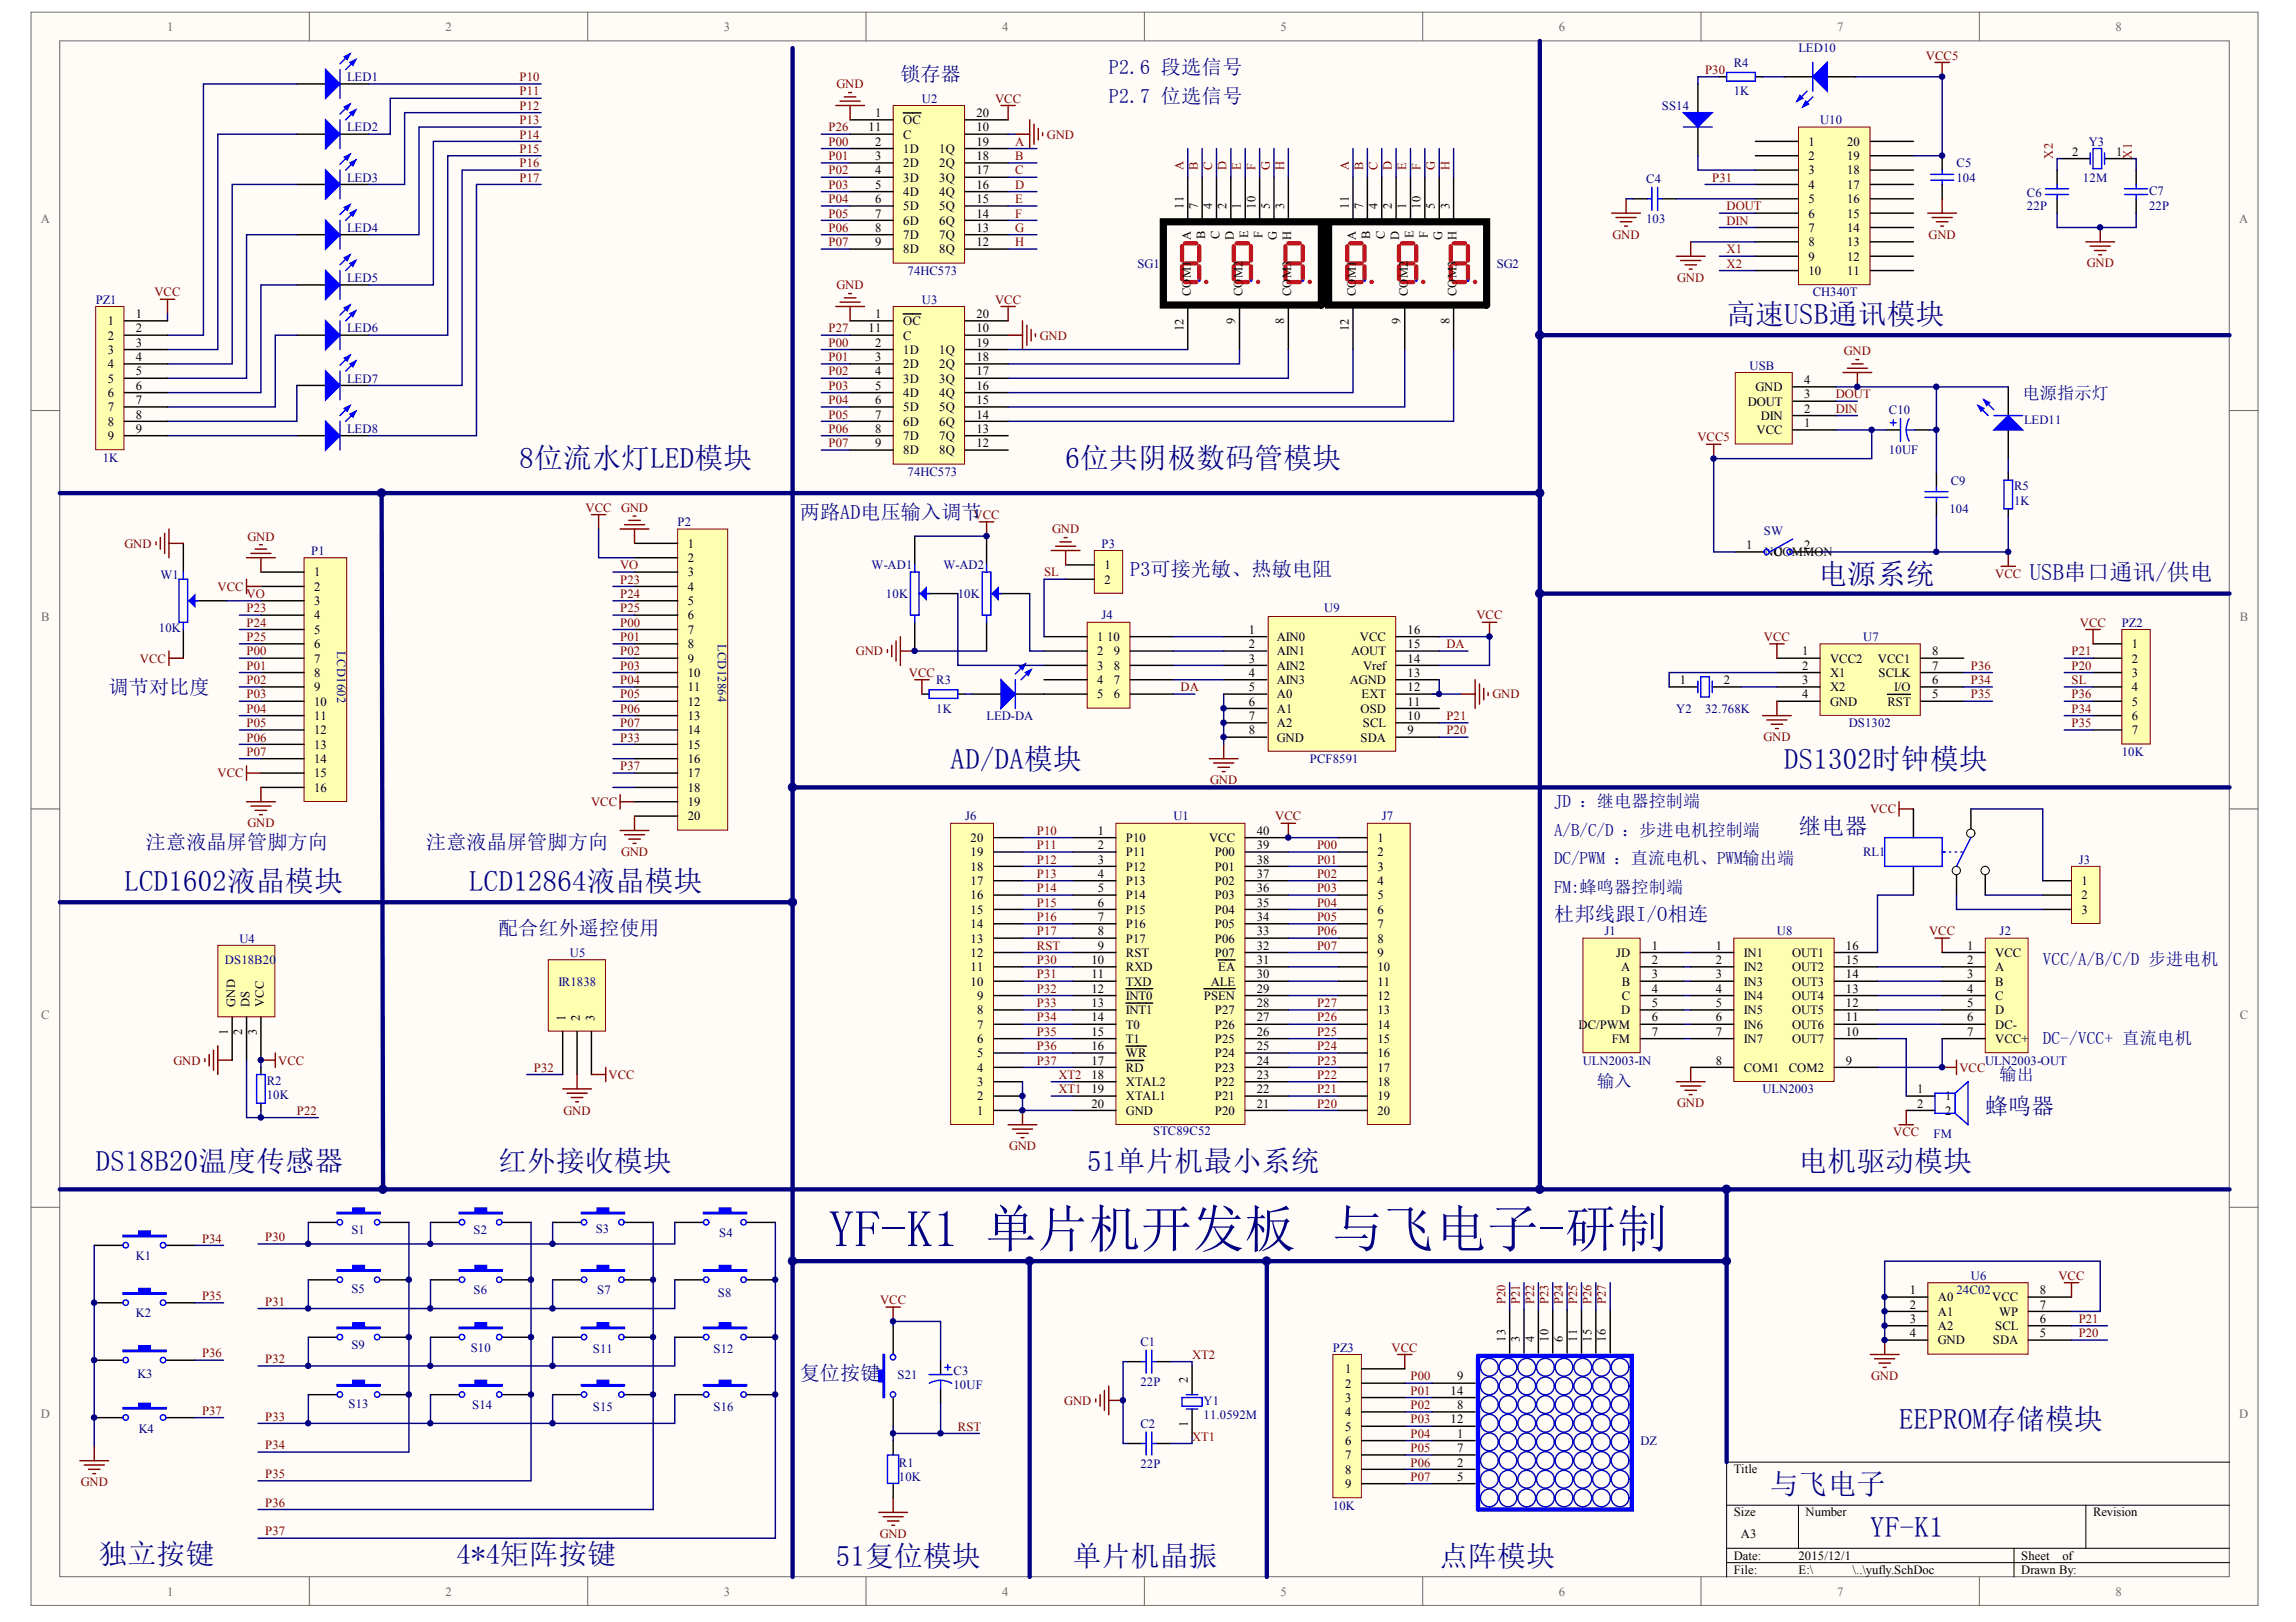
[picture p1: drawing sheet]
<svg xmlns="http://www.w3.org/2000/svg" width="297mm" height="210mm" viewBox="0 0 297 210" stroke-linecap="round" stroke-linejoin="round" font-family="sans-serif">
<defs><g id="words">
<text font-size="6.7" fill="#000080" x="107.2" y="161.4">YF-K1 单片机开发板 与飞电子-研制</text>
<g font-size="3.7" fill="#000080">
<text x="223.4" y="41.9">高速USB通讯模块</text>
<text x="67.2" y="60.5">8位流水灯LED模块</text>
<text x="137.9" y="60.5">6位共阴极数码管模块</text>
<text x="235.3" y="75.6">电源系统</text>
<text x="123" y="99.5">AD/DA模块</text>
<text x="230.8" y="99.5">DS1302时钟模块</text>
<text x="16.1" y="115.3">LCD1602液晶模块</text>
<text x="60.7" y="115.3">LCD12864液晶模块</text>
<text x="12.4" y="151.5">DS18B20温度传感器</text>
<text x="64.4" y="151.5">红外接收模块</text>
<text x="140.7" y="151.5">51单片机最小系统</text>
<text x="232.7" y="151.5">电机驱动模块</text>
<text x="245.7" y="185">EEPROM存储模块</text>
<text x="229" y="193.3">与飞电子</text>
<text x="12.7" y="202.4">独立按键</text>
<text x="59" y="202.4">4*4矩阵按键</text>
<text x="108.1" y="202.6">51复位模块</text>
<text x="138.8" y="202.6">单片机晶振</text>
<text x="186.2" y="202.6">点阵模块</text>
<text x="242" y="198.9">YF-K1</text>
</g>
<g font-size="3" fill="#000080">
<text x="262.6" y="75.1">USB串口通讯/供电</text>
<text x="232.7" y="107.9">继电器</text>
<text x="256.8" y="144.2">蜂鸣器</text>
</g>
<g font-size="2.6" fill="#000080">
<text x="116.5" y="10.5">锁存器</text>
<text x="143.4" y="9.6">P2.6 段选信号</text>
<text x="143.4" y="13.3">P2.7 位选信号</text>
<text x="103.5" y="67.1">两路AD电压输入调节</text>
<text x="146.2" y="74.6">P3可接光敏、热敏电阻</text>
<text x="14.1" y="89.8">调节对比度</text>
<text x="18.9" y="109.9">注意液晶屏管脚方向</text>
<text x="55.1" y="109.9">注意液晶屏管脚方向</text>
<text x="201.1" y="119.2">杜邦线跟I/O相连</text>
<text x="64.4" y="121">配合红外遥控使用</text>
<text x="103.5" y="178.6">复位按键</text>
</g>
<g font-size="2.2" fill="#000080">
<text x="261.7" y="51.6">电源指示灯</text>
<text x="201.1" y="104.4">JD ：继电器控制端</text>
<text x="201.1" y="108.1">A/B/C/D ：步进电机控制端</text>
<text x="201.1" y="111.8">DC/PWM ：直流电机、PWM输出端</text>
<text x="201.1" y="115.6">FM:蜂鸣器控制端</text>
<text x="264.3" y="124.8">VCC/A/B/C/D 步进电机</text>
<text x="264.3" y="135.1">DC-/VCC+ 直流电机</text>
<text x="206.6" y="140.6">输入</text>
<text x="258.7" y="139.7">输出</text>
</g>
<g font-size="1.6" fill="#696969">
<text x="21.6" y="4">1</text>
<text x="57.6" y="4">2</text>
<text x="93.6" y="4">3</text>
<text x="129.6" y="4">4</text>
<text x="165.7" y="4">5</text>
<text x="201.7" y="4">6</text>
<text x="237.7" y="4">7</text>
<text x="273.7" y="4">8</text>
<text x="5.3" y="28.8">A</text>
<text x="289.7" y="28.8">A</text>
<text x="5.3" y="80.4">B</text>
<text x="289.8" y="80.4">B</text>
<text x="5.3" y="131.9">C</text>
<text x="289.8" y="131.9">C</text>
<text x="5.3" y="183.5">D</text>
<text x="289.7" y="183.5">D</text>
<text x="21.6" y="206.5">1</text>
<text x="57.6" y="206.5">2</text>
<text x="93.6" y="206.5">3</text>
<text x="129.6" y="206.5">4</text>
<text x="165.7" y="206.5">5</text>
<text x="201.7" y="206.5">6</text>
<text x="237.7" y="206.5">7</text>
<text x="273.7" y="206.5">8</text>
</g>
<g font-size="1.6" fill="#000080">
<text x="44.9" y="10.5">LED1</text>
<text x="224.3" y="8.6">R4</text>
<text x="232.7" y="6.8">LED10</text>
<text x="44.9" y="17">LED2</text>
<text x="119.3" y="13.3">U2</text>
<text x="215" y="14.2">SS14</text>
<text x="224.3" y="12.4">1K</text>
<text x="235.5" y="16.1">U10</text>
<text x="44.9" y="23.5">LED3</text>
<text x="213" y="23.7">C4</text>
<text x="253.1" y="21.6">C5</text>
<text x="253.1" y="23.5">104</text>
<text x="269.5" y="23.5">12M</text>
<text x="270.2" y="18.9">Y3</text>
<text x="213" y="28.9">103</text>
<text x="262.2" y="25.5">C6</text>
<text x="262.2" y="27.2">22P</text>
<text x="278" y="25.2">C7</text>
<text x="278" y="27.2">22P</text>
<text x="44.9" y="30">LED4</text>
<text x="117.4" y="35.6">74HC573</text>
<text x="147.2" y="34.7">SG1</text>
<text x="193.6" y="34.7">SG2</text>
<text x="12.4" y="39.3">PZ1</text>
<text x="44.9" y="36.5">LED5</text>
<text x="119.3" y="39.3">U3</text>
<text x="234.5" y="38.4">CH340T</text>
<text x="44.9" y="43">LED6</text>
<text x="226.4" y="47.8">USB</text>
<text x="44.9" y="49.5">LED7</text>
<text x="244.4" y="53.6">C10</text>
<text x="13.3" y="59.7">1K</text>
<text x="44.9" y="56">LED8</text>
<text x="244.4" y="58.8">10UF</text>
<text x="261.9" y="54.9">LED11</text>
<text x="117.4" y="61.6">74HC573</text>
<text x="252.4" y="62.7">C9</text>
<text x="260.6" y="63.4">R5</text>
<text x="260.6" y="65.3">1K</text>
<text x="40.3" y="71.8">P1</text>
<text x="87.7" y="68.1">P2</text>
<text x="142.5" y="70.9">P3</text>
<text x="228.2" y="69.2">SW</text>
<text x="252.2" y="66.4">104</text>
<text x="20.7" y="75">W1</text>
<text x="112.8" y="73.7">W-AD1</text>
<text x="114.6" y="77.4">10K</text>
<text x="122.1" y="73.7">W-AD2</text>
<text x="123.9" y="77.4">10K</text>
<text x="20.6" y="81.8">10K</text>
<text x="92.9" y="83.3" transform="rotate(90 92.9 83.3)">LCD12864</text>
<text x="142.5" y="80.2">J4</text>
<text x="171.3" y="79.2">U9</text>
<text x="241" y="83">U7</text>
<text x="274.5" y="81.1">PZ2</text>
<text x="43.6" y="84.2" transform="rotate(90 43.6 84.2)">LCD1602</text>
<text x="121.1" y="88.5">R3</text>
<text x="121.1" y="92.2">1K</text>
<text x="127.6" y="93.2">LED-DA</text>
<text x="216.9" y="92.2">Y2</text>
<text x="220.6" y="92.2">32.768K</text>
<text x="239.2" y="94.1">DS1302</text>
<text x="169.5" y="98.7">PCF8591</text>
<text x="274.5" y="97.8">10K</text>
<text x="124.8" y="106.2">J6</text>
<text x="151.8" y="106.2">U1</text>
<text x="178.8" y="106.2">J7</text>
<text x="241" y="110.8">RL1</text>
<text x="268.9" y="111.8">J3</text>
<text x="29.1" y="124.8">DS18B20</text>
<text x="31" y="122">U4</text>
<text x="73.7" y="123.8">U5</text>
<text x="207.6" y="121">J1</text>
<text x="229.9" y="121">U8</text>
<text x="258.7" y="121">J2</text>
<text x="72.2" y="127.5">IR1838</text>
<text x="204.8" y="137.8">ULN2003-IN</text>
<text x="256.8" y="137.8">ULN2003-OUT</text>
<text x="34.5" y="140.4">R2</text>
<text x="34.5" y="142.2">10K</text>
<text x="228" y="141.5">ULN2003</text>
<text x="149.2" y="146.9">STC89C52</text>
<text x="250.1" y="147.2">FM</text>
<text x="45.5" y="159.7">S1</text>
<text x="61.3" y="159.7">S2</text>
<text x="77.1" y="159.5">S3</text>
<text x="93.1" y="160.1">S4</text>
<text x="17.6" y="163">K1</text>
<text x="45.5" y="167.3">S5</text>
<text x="61.3" y="167.5">S6</text>
<text x="77.3" y="167.5">S7</text>
<text x="92.9" y="167.9">S8</text>
<text x="253.1" y="167.5">24C02</text>
<text x="255" y="165.6">U6</text>
<text x="17.6" y="170.5">K2</text>
<text x="17.8" y="178.3">K3</text>
<text x="45.5" y="174.5">S9</text>
<text x="60.9" y="174.9">S10</text>
<text x="76.7" y="175.1">S11</text>
<text x="92.3" y="175.1">S12</text>
<text x="116.1" y="178.4">S21</text>
<text x="123.4" y="177.9">C3</text>
<text x="123.4" y="179.7">10UF</text>
<text x="147.5" y="174.2">C1</text>
<text x="147.5" y="179.4">22P</text>
<text x="172.4" y="174.9">PZ3</text>
<text x="18" y="185.5">K4</text>
<text x="45.1" y="182.2">S13</text>
<text x="61.1" y="182.4">S14</text>
<text x="76.7" y="182.5">S15</text>
<text x="92.3" y="182.5">S16</text>
<text x="147.5" y="184.8">C2</text>
<text x="155.7" y="181.8">Y1</text>
<text x="155.7" y="183.7">11.0592M</text>
<text x="116.3" y="189.8">R1</text>
<text x="116.3" y="191.6">10K</text>
<text x="147.5" y="190">22P</text>
<text x="212.2" y="187">DZ</text>
<text x="172.4" y="195.4">10K</text>
</g>
<g font-size="1.6" fill="#800000">
<text x="67.2" y="10.5">P10</text>
<text x="108.2" y="11.4">GND</text>
<text x="220.6" y="9.6">P30</text>
<text x="249.2" y="7.7">VCC5</text>
<text x="67.2" y="12.4">P11</text>
<text x="67.2" y="14.2">P12</text>
<text x="67.2" y="16.1">P13</text>
<text x="67.2" y="17.9">P14</text>
<text x="107.2" y="17">P26</text>
<text x="128.7" y="13.3">VCC</text>
<text x="135.4" y="17.9">GND</text>
<text x="67.2" y="19.8">P15</text>
<text x="67.2" y="21.6">P16</text>
<text x="67.2" y="23.5">P17</text>
<text x="107.2" y="18.9">P00</text>
<text x="107.2" y="20.7">P01</text>
<text x="107.2" y="22.6">P02</text>
<text x="131.4" y="18.9">A</text>
<text x="131.4" y="20.7">B</text>
<text x="131.4" y="22.6">C</text>
<text x="153.1" y="22" transform="rotate(-90 153.1 22)">A</text>
<text x="155" y="22" transform="rotate(-90 155 22)">B</text>
<text x="156.8" y="22" transform="rotate(-90 156.8 22)">C</text>
<text x="158.7" y="22" transform="rotate(-90 158.7 22)">D</text>
<text x="160.6" y="22" transform="rotate(-90 160.6 22)">E</text>
<text x="162.4" y="22" transform="rotate(-90 162.4 22)">F</text>
<text x="164.3" y="22" transform="rotate(-90 164.3 22)">G</text>
<text x="166.1" y="22" transform="rotate(-90 166.1 22)">H</text>
<text x="174.5" y="22" transform="rotate(-90 174.5 22)">A</text>
<text x="176.4" y="22" transform="rotate(-90 176.4 22)">B</text>
<text x="178.2" y="22" transform="rotate(-90 178.2 22)">C</text>
<text x="180.1" y="22" transform="rotate(-90 180.1 22)">D</text>
<text x="181.9" y="22" transform="rotate(-90 181.9 22)">E</text>
<text x="183.8" y="22" transform="rotate(-90 183.8 22)">F</text>
<text x="185.6" y="22" transform="rotate(-90 185.6 22)">G</text>
<text x="187.5" y="22" transform="rotate(-90 187.5 22)">H</text>
<text x="221.5" y="23.5">P31</text>
<text x="265.6" y="20.5" transform="rotate(-90 265.6 20.5)">X2</text>
<text x="275.8" y="20.5" transform="rotate(-90 275.8 20.5)">X1</text>
<text x="107.2" y="24.4">P03</text>
<text x="107.2" y="26.3">P04</text>
<text x="107.2" y="28.2">P05</text>
<text x="131.4" y="24.4">D</text>
<text x="131.4" y="26.3">E</text>
<text x="131.4" y="28.2">F</text>
<text x="223.4" y="29.1">DIN</text>
<text x="223.4" y="27.2">DOUT</text>
<text x="107.2" y="30">P06</text>
<text x="107.2" y="31.9">P07</text>
<text x="131.4" y="30">G</text>
<text x="131.4" y="31.9">H</text>
<text x="208.6" y="30.9">GND</text>
<text x="223.4" y="34.7">X2</text>
<text x="223.4" y="32.8">X1</text>
<text x="249.5" y="30.9">GND</text>
<text x="270" y="34.6">GND</text>
<text x="20" y="38.4">VCC</text>
<text x="108.2" y="37.4">GND</text>
<text x="128.7" y="39.3">VCC</text>
<text x="217" y="36.5">GND</text>
<text x="107.2" y="44.9">P00</text>
<text x="107.2" y="46.7">P01</text>
<text x="107.2" y="43">P27</text>
<text x="134.5" y="43.9">GND</text>
<text x="238.5" y="46">GND</text>
<text x="107.2" y="48.6">P02</text>
<text x="107.2" y="50.4">P03</text>
<text x="107.2" y="52.3">P04</text>
<text x="237.5" y="51.6">DOUT</text>
<text x="237.5" y="53.4">DIN</text>
<text x="107.2" y="54.2">P05</text>
<text x="107.2" y="56">P06</text>
<text x="107.2" y="57.9">P07</text>
<text x="219.6" y="57.1">VCC5</text>
<text x="16.1" y="70.9">GND</text>
<text x="32" y="70">GND</text>
<text x="75.8" y="66.2">VCC</text>
<text x="80.3" y="66.2">GND</text>
<text x="125.9" y="67.2">VCC</text>
<text x="136.1" y="69">GND</text>
<text x="28.1" y="76.5">VCC</text>
<text x="31.9" y="77.4">VO</text>
<text x="80.2" y="75.5">P23</text>
<text x="80.2" y="77.4">P24</text>
<text x="80.2" y="73.7">VO</text>
<text x="135.1" y="74.6">SL</text>
<text x="258.1" y="74.7">VCC</text>
<text x="31.9" y="79.2">P23</text>
<text x="31.9" y="81.1">P24</text>
<text x="31.9" y="83">P25</text>
<text x="80.2" y="81.1">P00</text>
<text x="80.2" y="83">P01</text>
<text x="80.2" y="79.2">P25</text>
<text x="187.1" y="83.9">DA</text>
<text x="191" y="80.2">VCC</text>
<text x="228.2" y="83">VCC</text>
<text x="269.1" y="81.1">VCC</text>
<text x="18.1" y="85.7">VCC</text>
<text x="31.9" y="84.8">P00</text>
<text x="31.9" y="86.7">P01</text>
<text x="31.9" y="88.5">P02</text>
<text x="80.2" y="84.8">P02</text>
<text x="80.2" y="86.7">P03</text>
<text x="80.2" y="88.5">P04</text>
<text x="110.7" y="84.8">GND</text>
<text x="117.6" y="87.6">VCC</text>
<text x="152.7" y="89.5">DA</text>
<text x="255" y="88.5">P34</text>
<text x="255" y="86.7">P36</text>
<text x="268" y="88.5">SL</text>
<text x="268" y="86.7">P20</text>
<text x="268" y="84.8">P21</text>
<text x="31.9" y="90.4">P03</text>
<text x="31.9" y="92.2">P04</text>
<text x="31.9" y="94.1">P05</text>
<text x="31.9" y="96">P06</text>
<text x="80.2" y="90.4">P05</text>
<text x="80.2" y="92.2">P06</text>
<text x="80.2" y="94.1">P07</text>
<text x="80.2" y="96">P33</text>
<text x="187.1" y="95">P20</text>
<text x="187.1" y="93.2">P21</text>
<text x="193.1" y="90.4">GND</text>
<text x="228.1" y="95.9">GND</text>
<text x="255" y="90.4">P35</text>
<text x="268" y="92.2">P34</text>
<text x="268" y="94.1">P35</text>
<text x="268" y="90.4">P36</text>
<text x="28.1" y="100.6">VCC</text>
<text x="31.9" y="97.8">P07</text>
<text x="80.2" y="99.7">P37</text>
<text x="156.6" y="101.5">GND</text>
<text x="32" y="107.1">GND</text>
<text x="76.5" y="104.3">VCC</text>
<text x="165" y="106.2">VCC</text>
<text x="241.9" y="105.3">VCC</text>
<text x="80.3" y="110.8">GND</text>
<text x="134.1" y="108">P10</text>
<text x="134.1" y="109.9">P11</text>
<text x="134.1" y="111.8">P12</text>
<text x="134.1" y="113.6">P13</text>
<text x="170.4" y="109.9">P00</text>
<text x="170.4" y="111.8">P01</text>
<text x="170.4" y="113.6">P02</text>
<text x="134.1" y="115.5">P14</text>
<text x="134.1" y="117.3">P15</text>
<text x="134.1" y="119.2">P16</text>
<text x="170.4" y="115.5">P03</text>
<text x="170.4" y="117.3">P04</text>
<text x="170.4" y="119.2">P05</text>
<text x="134.1" y="124.8">P30</text>
<text x="134.1" y="122.9">RST</text>
<text x="134.1" y="121">P17</text>
<text x="170.4" y="121">P06</text>
<text x="170.4" y="122.9">P07</text>
<text x="249.6" y="121">VCC</text>
<text x="134.1" y="126.6">P31</text>
<text x="134.1" y="128.5">P32</text>
<text x="134.1" y="130.3">P33</text>
<text x="170.4" y="130.3">P27</text>
<text x="22.4" y="137.8">GND</text>
<text x="36" y="137.8">VCC</text>
<text x="134.1" y="132.2">P34</text>
<text x="134.1" y="134">P35</text>
<text x="134.1" y="135.9">P36</text>
<text x="134.1" y="137.8">P37</text>
<text x="170.4" y="132.2">P26</text>
<text x="170.4" y="137.8">P23</text>
<text x="170.4" y="135.9">P24</text>
<text x="170.4" y="134">P25</text>
<text x="69.1" y="138.7">P32</text>
<text x="78.7" y="139.6">VCC</text>
<text x="136.9" y="141.5">XT1</text>
<text x="136.9" y="139.6">XT2</text>
<text x="170.4" y="143.3">P20</text>
<text x="170.4" y="141.5">P21</text>
<text x="170.4" y="139.6">P22</text>
<text x="217" y="143.3">GND</text>
<text x="253.5" y="138.7">VCC</text>
<text x="38.4" y="144.3">P22</text>
<text x="72.9" y="144.2">GND</text>
<text x="130.5" y="148.9">GND</text>
<text x="244.9" y="147">VCC</text>
<text x="26.1" y="160.8">P34</text>
<text x="34.3" y="160.6">P30</text>
<text x="266.3" y="165.6">VCC</text>
<text x="26.1" y="168.2">P35</text>
<text x="34.3" y="169">P31</text>
<text x="113.9" y="168.8">VCC</text>
<text x="194.8" y="168.8" transform="rotate(-90 194.8 168.8)">P20</text>
<text x="196.6" y="168.8" transform="rotate(-90 196.6 168.8)">P21</text>
<text x="198.5" y="168.8" transform="rotate(-90 198.5 168.8)">P22</text>
<text x="200.3" y="168.8" transform="rotate(-90 200.3 168.8)">P23</text>
<text x="202.2" y="168.8" transform="rotate(-90 202.2 168.8)">P24</text>
<text x="204.1" y="168.8" transform="rotate(-90 204.1 168.8)">P25</text>
<text x="205.9" y="168.8" transform="rotate(-90 205.9 168.8)">P26</text>
<text x="207.8" y="168.8" transform="rotate(-90 207.8 168.8)">P27</text>
<text x="268.9" y="173.1">P20</text>
<text x="268.9" y="171.2">P21</text>
<text x="26.1" y="175.7">P36</text>
<text x="34.3" y="176.4">P32</text>
<text x="154.2" y="175.8">XT2</text>
<text x="180" y="174.9">VCC</text>
<text x="182.5" y="178.6">P00</text>
<text x="242.1" y="178.6">GND</text>
<text x="26.1" y="183.1">P37</text>
<text x="34.3" y="183.8">P33</text>
<text x="123.9" y="185.1">RST</text>
<text x="137.7" y="181.8">GND</text>
<text x="182.5" y="180.5">P01</text>
<text x="182.5" y="182.4">P02</text>
<text x="182.5" y="184.2">P03</text>
<text x="34.3" y="187.6">P34</text>
<text x="34.3" y="191.3">P35</text>
<text x="154.2" y="186.4">XT1</text>
<text x="182.5" y="186.1">P04</text>
<text x="182.5" y="187.9">P05</text>
<text x="182.5" y="189.8">P06</text>
<text x="182.5" y="191.6">P07</text>
<text x="10.4" y="192.3">GND</text>
<text x="34.3" y="195">P36</text>
<text x="34.3" y="198.7">P37</text>
<text x="113.8" y="199">GND</text>
</g>
<g font-size="1.6">
<text x="112.4" y="17">11</text>
<text x="113.2" y="15.1">1</text>
<text x="116.9" y="16.1">OC</text>
<text x="116.9" y="17.9">C</text>
<text x="126.3" y="17">10</text>
<text x="126.3" y="15.1">20</text>
<text x="113.2" y="18.9">2</text>
<text x="113.2" y="20.7">3</text>
<text x="113.2" y="22.6">4</text>
<text x="116.9" y="19.8">1D</text>
<text x="116.9" y="21.6">2D</text>
<text x="116.9" y="23.5">3D</text>
<text x="121.5" y="23.5">3Q</text>
<text x="121.5" y="21.6">2Q</text>
<text x="121.5" y="19.8">1Q</text>
<text x="126.3" y="22.6">17</text>
<text x="126.3" y="20.7">18</text>
<text x="126.3" y="18.9">19</text>
<text x="234" y="18.9">1</text>
<text x="234" y="20.7">2</text>
<text x="234" y="22.6">3</text>
<text x="239" y="22.6">18</text>
<text x="239" y="20.7">19</text>
<text x="239" y="18.9">20</text>
<text x="268.1" y="20.2">2</text>
<text x="273.8" y="20.2">1</text>
<text x="113.2" y="24.4">5</text>
<text x="113.2" y="26.3">6</text>
<text x="113.2" y="28.2">7</text>
<text x="116.9" y="25.4">4D</text>
<text x="116.9" y="27.2">5D</text>
<text x="116.9" y="29.1">6D</text>
<text x="121.5" y="29.1">6Q</text>
<text x="121.5" y="27.2">5Q</text>
<text x="121.5" y="25.4">4Q</text>
<text x="126.3" y="28.2">14</text>
<text x="126.3" y="26.3">15</text>
<text x="126.3" y="24.4">16</text>
<text x="153.1" y="27" transform="rotate(-90 153.1 27)">11</text>
<text x="155" y="27" transform="rotate(-90 155 27)">7</text>
<text x="156.8" y="27" transform="rotate(-90 156.8 27)">4</text>
<text x="158.7" y="27" transform="rotate(-90 158.7 27)">2</text>
<text x="160.6" y="27" transform="rotate(-90 160.6 27)">1</text>
<text x="162.4" y="27" transform="rotate(-90 162.4 27)">10</text>
<text x="164.3" y="27" transform="rotate(-90 164.3 27)">5</text>
<text x="166.1" y="27" transform="rotate(-90 166.1 27)">3</text>
<text x="174.5" y="27" transform="rotate(-90 174.5 27)">11</text>
<text x="176.4" y="27" transform="rotate(-90 176.4 27)">7</text>
<text x="178.2" y="27" transform="rotate(-90 178.2 27)">4</text>
<text x="180.1" y="27" transform="rotate(-90 180.1 27)">2</text>
<text x="181.9" y="27" transform="rotate(-90 181.9 27)">1</text>
<text x="183.8" y="27" transform="rotate(-90 183.8 27)">10</text>
<text x="185.6" y="27" transform="rotate(-90 185.6 27)">5</text>
<text x="187.5" y="27" transform="rotate(-90 187.5 27)">3</text>
<text x="234" y="24.4">4</text>
<text x="234" y="26.3">5</text>
<text x="234" y="28.2">6</text>
<text x="239" y="28.2">15</text>
<text x="239" y="26.3">16</text>
<text x="239" y="24.4">17</text>
<text x="113.2" y="30">8</text>
<text x="113.2" y="31.9">9</text>
<text x="116.9" y="30.9">7D</text>
<text x="116.9" y="32.8">8D</text>
<text x="121.5" y="32.8">8Q</text>
<text x="121.5" y="30.9">7Q</text>
<text x="126.3" y="31.9">12</text>
<text x="126.3" y="30">13</text>
<text x="154" y="31" transform="rotate(-90 154 31)">A</text>
<text x="155.9" y="30.9" transform="rotate(-90 155.9 30.9)">B</text>
<text x="157.8" y="30.9" transform="rotate(-90 157.8 30.9)">C</text>
<text x="159.6" y="31" transform="rotate(-90 159.6 31)">D</text>
<text x="161.5" y="30.8" transform="rotate(-90 161.5 30.8)">E</text>
<text x="163.3" y="30.7" transform="rotate(-90 163.3 30.7)">F</text>
<text x="165.2" y="31" transform="rotate(-90 165.2 31)">G</text>
<text x="167.1" y="31" transform="rotate(-90 167.1 31)">H</text>
<text x="175.4" y="31" transform="rotate(-90 175.4 31)">A</text>
<text x="177.3" y="30.9" transform="rotate(-90 177.3 30.9)">B</text>
<text x="179.1" y="30.9" transform="rotate(-90 179.1 30.9)">C</text>
<text x="181" y="31" transform="rotate(-90 181 31)">D</text>
<text x="182.9" y="30.8" transform="rotate(-90 182.9 30.8)">E</text>
<text x="184.7" y="30.7" transform="rotate(-90 184.7 30.7)">F</text>
<text x="186.6" y="31" transform="rotate(-90 186.6 31)">G</text>
<text x="188.4" y="31" transform="rotate(-90 188.4 31)">H</text>
<text x="234" y="30">7</text>
<text x="234" y="31.9">8</text>
<text x="234" y="33.7">9</text>
<text x="234" y="35.6">10</text>
<text x="239" y="35.6">11</text>
<text x="239" y="33.7">12</text>
<text x="239" y="31.9">13</text>
<text x="239" y="30">14</text>
<text x="17.6" y="41.2">1</text>
<text x="113.2" y="41.2">1</text>
<text x="126.3" y="41.2">20</text>
<text x="154" y="38.4" transform="rotate(-90 154 38.4)">COM1</text>
<text x="159.8" y="42" transform="rotate(-90 159.8 42)">9</text>
<text x="160.7" y="38.4" transform="rotate(-90 160.7 38.4)">COM2</text>
<text x="166.1" y="42" transform="rotate(-90 166.1 42)">8</text>
<text x="167.1" y="38.4" transform="rotate(-90 167.1 38.4)">COM3</text>
<text x="175.4" y="38.4" transform="rotate(-90 175.4 38.4)">COM1</text>
<text x="181.2" y="42" transform="rotate(-90 181.2 42)">9</text>
<text x="182.1" y="38.4" transform="rotate(-90 182.1 38.4)">COM2</text>
<text x="187.5" y="42" transform="rotate(-90 187.5 42)">8</text>
<text x="188.4" y="38.4" transform="rotate(-90 188.4 38.4)">COM3</text>
<text x="14" y="42.1">1</text>
<text x="14" y="43.9">2</text>
<text x="14" y="45.8">3</text>
<text x="14" y="47.7">4</text>
<text x="17.6" y="43">2</text>
<text x="17.6" y="44.9">3</text>
<text x="17.6" y="46.7">4</text>
<text x="112.4" y="43">11</text>
<text x="113.2" y="44.9">2</text>
<text x="113.2" y="46.7">3</text>
<text x="116.9" y="42.1">OC</text>
<text x="116.9" y="45.8">1D</text>
<text x="116.9" y="47.7">2D</text>
<text x="116.9" y="43.9">C</text>
<text x="121.5" y="47.7">2Q</text>
<text x="121.5" y="45.8">1Q</text>
<text x="126.3" y="46.7">18</text>
<text x="126.3" y="44.9">19</text>
<text x="126.3" y="43">10</text>
<text x="153.1" y="42.8" transform="rotate(-90 153.1 42.8)">12</text>
<text x="174.5" y="42.8" transform="rotate(-90 174.5 42.8)">12</text>
<text x="14" y="49.5">5</text>
<text x="14" y="51.4">6</text>
<text x="14" y="53.2">7</text>
<text x="17.6" y="48.6">5</text>
<text x="17.6" y="50.4">6</text>
<text x="17.6" y="52.3">7</text>
<text x="113.2" y="48.6">4</text>
<text x="113.2" y="50.4">5</text>
<text x="113.2" y="52.3">6</text>
<text x="116.9" y="49.5">3D</text>
<text x="116.9" y="51.4">4D</text>
<text x="116.9" y="53.2">5D</text>
<text x="121.5" y="53.2">5Q</text>
<text x="121.5" y="51.4">4Q</text>
<text x="121.5" y="49.5">3Q</text>
<text x="126.3" y="52.3">15</text>
<text x="126.3" y="50.4">16</text>
<text x="126.3" y="48.6">17</text>
<text x="226.1" y="52.5">DOUT</text>
<text x="227.1" y="50.6">GND</text>
<text x="233.4" y="49.7">4</text>
<text x="233.4" y="53.4">2</text>
<text x="233.4" y="51.6">3</text>
<text x="14" y="55.1">8</text>
<text x="14" y="56.9">9</text>
<text x="17.6" y="54.2">8</text>
<text x="17.6" y="56">9</text>
<text x="113.2" y="54.2">7</text>
<text x="113.2" y="56">8</text>
<text x="113.2" y="57.9">9</text>
<text x="116.9" y="55.1">6D</text>
<text x="116.9" y="56.9">7D</text>
<text x="116.9" y="58.8">8D</text>
<text x="121.5" y="58.8">8Q</text>
<text x="121.5" y="56.9">7Q</text>
<text x="121.5" y="55.1">6Q</text>
<text x="126.3" y="57.9">12</text>
<text x="126.3" y="56">13</text>
<text x="126.3" y="54.2">14</text>
<text x="227.2" y="56.2">VCC</text>
<text x="227.8" y="54.3">DIN</text>
<text x="233.4" y="55.3">1</text>
<text x="89" y="70.9">1</text>
<text x="225.9" y="71.1">1</text>
<text x="228.3" y="72">NO</text>
<text x="229.5" y="72">COMMON</text>
<text x="233.4" y="71.1">2</text>
<text x="40.6" y="74.6">1</text>
<text x="40.6" y="76.5">2</text>
<text x="89" y="72.7">2</text>
<text x="89" y="74.6">3</text>
<text x="89" y="76.5">4</text>
<text x="142.9" y="73.7">1</text>
<text x="142.9" y="75.5">2</text>
<text x="40.6" y="78.3">3</text>
<text x="40.6" y="80.2">4</text>
<text x="40.6" y="82">5</text>
<text x="40.6" y="83.9">6</text>
<text x="89" y="78.3">5</text>
<text x="89" y="80.2">6</text>
<text x="89" y="82">7</text>
<text x="89" y="83.9">8</text>
<text x="142" y="83">1</text>
<text x="143.2" y="83">10</text>
<text x="161.6" y="82">1</text>
<text x="161.6" y="83.9">2</text>
<text x="165.2" y="83">AIN0</text>
<text x="175.9" y="83">VCC</text>
<text x="182.1" y="83.9">15</text>
<text x="182.1" y="82">16</text>
<text x="275.8" y="83.9">1</text>
<text x="40.6" y="85.7">7</text>
<text x="40.6" y="87.6">8</text>
<text x="40.6" y="89.5">9</text>
<text x="89" y="85.7">9</text>
<text x="89" y="87.6">10</text>
<text x="89" y="89.5">11</text>
<text x="142" y="84.8">2</text>
<text x="142" y="86.7">3</text>
<text x="142" y="88.5">4</text>
<text x="144.1" y="88.5">7</text>
<text x="144.1" y="86.7">8</text>
<text x="144.1" y="84.8">9</text>
<text x="161.6" y="85.7">3</text>
<text x="161.6" y="87.6">4</text>
<text x="161.6" y="89.5">5</text>
<text x="165.2" y="84.8">AIN1</text>
<text x="165.2" y="86.7">AIN2</text>
<text x="165.2" y="88.5">AIN3</text>
<text x="174.6" y="88.5">AGND</text>
<text x="174.8" y="84.8">AOUT</text>
<text x="176.4" y="86.7">Vref</text>
<text x="182.1" y="89.5">12</text>
<text x="182.1" y="87.6">13</text>
<text x="182.1" y="85.7">14</text>
<text x="217.3" y="88.5">1</text>
<text x="223" y="88.5">2</text>
<text x="233.1" y="84.8">1</text>
<text x="233.1" y="86.7">2</text>
<text x="233.1" y="88.5">3</text>
<text x="236.8" y="85.7">VCC2</text>
<text x="236.8" y="87.6">X1</text>
<text x="236.8" y="89.5">X2</text>
<text x="243" y="85.7">VCC1</text>
<text x="243" y="87.6">SCLK</text>
<text x="245.1" y="89.5">I/O</text>
<text x="250" y="88.5">6</text>
<text x="250" y="86.7">7</text>
<text x="250" y="84.8">8</text>
<text x="275.8" y="85.7">2</text>
<text x="275.8" y="87.6">3</text>
<text x="275.8" y="89.5">4</text>
<text x="40.6" y="91.3">10</text>
<text x="40.6" y="93.2">11</text>
<text x="40.6" y="95">12</text>
<text x="89" y="91.3">12</text>
<text x="89" y="93.2">13</text>
<text x="89" y="95">14</text>
<text x="142" y="90.4">5</text>
<text x="144.1" y="90.4">6</text>
<text x="161.6" y="91.3">6</text>
<text x="161.6" y="93.2">7</text>
<text x="161.6" y="95">8</text>
<text x="165.2" y="90.4">A0</text>
<text x="165.2" y="92.2">A1</text>
<text x="165.2" y="94.1">A2</text>
<text x="165.2" y="96">GND</text>
<text x="176" y="96">SDA</text>
<text x="176" y="92.2">OSD</text>
<text x="176.2" y="90.4">EXT</text>
<text x="176.3" y="94.1">SCL</text>
<text x="182.1" y="95">9</text>
<text x="182.1" y="93.2">10</text>
<text x="182.1" y="91.3">11</text>
<text x="233.1" y="90.4">4</text>
<text x="236.8" y="91.3">GND</text>
<text x="244.2" y="91.3">RST</text>
<text x="250" y="90.4">5</text>
<text x="275.8" y="91.3">5</text>
<text x="275.8" y="93.2">6</text>
<text x="275.8" y="95">7</text>
<text x="40.6" y="96.9">13</text>
<text x="40.6" y="98.7">14</text>
<text x="40.6" y="100.6">15</text>
<text x="89" y="96.9">15</text>
<text x="89" y="98.7">16</text>
<text x="89" y="100.6">17</text>
<text x="40.6" y="102.5">16</text>
<text x="89" y="102.5">18</text>
<text x="89" y="104.3">19</text>
<text x="89" y="106.2">20</text>
<text x="125.6" y="112.7">18</text>
<text x="125.6" y="110.8">19</text>
<text x="125.6" y="109">20</text>
<text x="142" y="108">1</text>
<text x="142" y="109.9">2</text>
<text x="142" y="111.8">3</text>
<text x="142" y="113.6">4</text>
<text x="145.7" y="109">P10</text>
<text x="145.7" y="110.8">P11</text>
<text x="145.7" y="112.7">P12</text>
<text x="156.4" y="109">VCC</text>
<text x="157.2" y="112.7">P01</text>
<text x="157.2" y="110.8">P00</text>
<text x="162.6" y="113.6">37</text>
<text x="162.6" y="111.8">38</text>
<text x="162.6" y="109.9">39</text>
<text x="162.6" y="108">40</text>
<text x="178.2" y="109">1</text>
<text x="178.2" y="110.8">2</text>
<text x="178.2" y="112.7">3</text>
<text x="125.6" y="118.3">15</text>
<text x="125.6" y="116.4">16</text>
<text x="125.6" y="114.5">17</text>
<text x="142" y="115.5">5</text>
<text x="142" y="117.3">6</text>
<text x="142" y="119.2">7</text>
<text x="145.7" y="114.5">P13</text>
<text x="145.7" y="116.4">P14</text>
<text x="145.7" y="118.3">P15</text>
<text x="157.2" y="118.3">P04</text>
<text x="157.2" y="116.4">P03</text>
<text x="157.2" y="114.5">P02</text>
<text x="162.6" y="119.2">34</text>
<text x="162.6" y="117.3">35</text>
<text x="162.6" y="115.5">36</text>
<text x="178.2" y="114.5">4</text>
<text x="178.2" y="116.4">5</text>
<text x="178.2" y="118.3">6</text>
<text x="269.3" y="114.5">1</text>
<text x="269.3" y="116.4">2</text>
<text x="269.3" y="118.3">3</text>
<text x="125.6" y="125.7">11</text>
<text x="125.6" y="123.8">12</text>
<text x="125.6" y="122">13</text>
<text x="125.6" y="120.1">14</text>
<text x="141.2" y="124.8">10</text>
<text x="142" y="121">8</text>
<text x="142" y="122.9">9</text>
<text x="145.7" y="120.1">P16</text>
<text x="145.7" y="122">P17</text>
<text x="145.7" y="123.8">RST</text>
<text x="145.7" y="125.7">RXD</text>
<text x="157.2" y="123.8">P07</text>
<text x="157.2" y="122">P06</text>
<text x="157.2" y="120.1">P05</text>
<text x="157.6" y="125.7">EA</text>
<text x="162.6" y="124.8">31</text>
<text x="162.6" y="122.9">32</text>
<text x="162.6" y="121">33</text>
<text x="178.2" y="120.1">7</text>
<text x="178.2" y="122">8</text>
<text x="178.2" y="123.8">9</text>
<text x="178.2" y="125.7">10</text>
<text x="209.1" y="123.8">JD</text>
<text x="209.7" y="125.7">A</text>
<text x="213.7" y="122.9">1</text>
<text x="213.7" y="124.8">2</text>
<text x="222" y="122.9">1</text>
<text x="222" y="124.8">2</text>
<text x="225.6" y="123.8">IN1</text>
<text x="225.6" y="125.7">IN2</text>
<text x="231.8" y="125.7">OUT2</text>
<text x="231.8" y="123.8">OUT1</text>
<text x="238.8" y="124.8">15</text>
<text x="238.8" y="122.9">16</text>
<text x="254.5" y="122.9">1</text>
<text x="254.5" y="124.8">2</text>
<text x="258.1" y="123.8">VCC</text>
<text x="258.1" y="125.7">A</text>
<text x="30.4" y="130.3" transform="rotate(-90 30.4 130.3)">GND</text>
<text x="32.3" y="130.3" transform="rotate(-90 32.3 130.3)">DS</text>
<text x="34.1" y="130.3" transform="rotate(-90 34.1 130.3)">VCC</text>
<text x="125.6" y="127.5">10</text>
<text x="126.4" y="131.3">8</text>
<text x="126.4" y="129.4">9</text>
<text x="141.2" y="126.6">11</text>
<text x="141.2" y="128.5">12</text>
<text x="141.2" y="130.3">13</text>
<text x="145.7" y="127.5">TXD</text>
<text x="145.7" y="129.4">INT0</text>
<text x="145.7" y="131.3">INT1</text>
<text x="155.7" y="129.4">PSEN</text>
<text x="156.6" y="127.5">ALE</text>
<text x="157.2" y="131.3">P27</text>
<text x="162.6" y="130.3">28</text>
<text x="162.6" y="128.5">29</text>
<text x="162.6" y="126.6">30</text>
<text x="178.2" y="127.5">11</text>
<text x="178.2" y="129.4">12</text>
<text x="178.2" y="131.3">13</text>
<text x="209.7" y="131.3">D</text>
<text x="209.8" y="127.5">B</text>
<text x="209.8" y="129.4">C</text>
<text x="213.7" y="126.6">3</text>
<text x="213.7" y="128.5">4</text>
<text x="213.7" y="130.3">5</text>
<text x="222" y="126.6">3</text>
<text x="222" y="128.5">4</text>
<text x="222" y="130.3">5</text>
<text x="225.6" y="127.5">IN3</text>
<text x="225.6" y="129.4">IN4</text>
<text x="225.6" y="131.3">IN5</text>
<text x="231.8" y="131.3">OUT5</text>
<text x="231.8" y="129.4">OUT4</text>
<text x="231.8" y="127.5">OUT3</text>
<text x="238.8" y="130.3">12</text>
<text x="238.8" y="128.5">13</text>
<text x="238.8" y="126.6">14</text>
<text x="254.5" y="126.6">3</text>
<text x="254.5" y="128.5">4</text>
<text x="254.5" y="130.3">5</text>
<text x="258.1" y="127.5">B</text>
<text x="258.1" y="129.4">C</text>
<text x="258.1" y="131.3">D</text>
<text x="29.5" y="133.9" transform="rotate(-90 29.5 133.9)">1</text>
<text x="31.3" y="133.9" transform="rotate(-90 31.3 133.9)">2</text>
<text x="33.2" y="133.9" transform="rotate(-90 33.2 133.9)">3</text>
<text x="73.2" y="132.2" transform="rotate(-90 73.2 132.2)">1</text>
<text x="75" y="132.2" transform="rotate(-90 75 132.2)">2</text>
<text x="76.9" y="132.2" transform="rotate(-90 76.9 132.2)">3</text>
<text x="126.4" y="136.8">5</text>
<text x="126.4" y="135">6</text>
<text x="126.4" y="133.1">7</text>
<text x="141.2" y="132.2">14</text>
<text x="141.2" y="134">15</text>
<text x="141.2" y="135.9">16</text>
<text x="141.2" y="137.8">17</text>
<text x="145.7" y="133.1">T0</text>
<text x="145.7" y="135">T1</text>
<text x="145.7" y="136.8">WR</text>
<text x="157.2" y="136.8">P24</text>
<text x="157.2" y="135">P25</text>
<text x="157.2" y="133.1">P26</text>
<text x="162.6" y="137.8">24</text>
<text x="162.6" y="135.9">25</text>
<text x="162.6" y="134">26</text>
<text x="162.6" y="132.2">27</text>
<text x="178.2" y="133.1">14</text>
<text x="178.2" y="135">15</text>
<text x="178.2" y="136.8">16</text>
<text x="204.2" y="133.1">DC/PWM</text>
<text x="208.5" y="135">FM</text>
<text x="213.7" y="132.2">6</text>
<text x="213.7" y="134">7</text>
<text x="222" y="132.2">6</text>
<text x="222" y="134">7</text>
<text x="222" y="137.8">8</text>
<text x="225.6" y="133.1">IN6</text>
<text x="225.6" y="135">IN7</text>
<text x="231.8" y="135">OUT7</text>
<text x="231.8" y="133.1">OUT6</text>
<text x="238.8" y="137.8">9</text>
<text x="238.8" y="134">10</text>
<text x="238.8" y="132.2">11</text>
<text x="254.5" y="132.2">6</text>
<text x="254.5" y="134">7</text>
<text x="258.1" y="133.1">DC-</text>
<text x="258.1" y="135">VCC+</text>
<text x="126.4" y="142.4">2</text>
<text x="126.4" y="140.5">3</text>
<text x="126.4" y="138.7">4</text>
<text x="141.2" y="139.6">18</text>
<text x="141.2" y="141.5">19</text>
<text x="141.2" y="143.3">20</text>
<text x="145.7" y="138.7">RD</text>
<text x="145.7" y="140.5">XTAL2</text>
<text x="145.7" y="142.4">XTAL1</text>
<text x="157.2" y="142.4">P21</text>
<text x="157.2" y="140.5">P22</text>
<text x="157.2" y="138.7">P23</text>
<text x="162.6" y="143.3">21</text>
<text x="162.6" y="141.5">22</text>
<text x="162.6" y="139.6">23</text>
<text x="178.2" y="138.7">17</text>
<text x="178.2" y="140.5">18</text>
<text x="178.2" y="142.4">19</text>
<text x="225.6" y="138.7">COM1</text>
<text x="231.4" y="138.7">COM2</text>
<text x="248" y="141.5">1</text>
<text x="248" y="143.3">2</text>
<text x="251.6" y="142.4">1</text>
<text x="126.4" y="144.3">1</text>
<text x="145.7" y="144.3">GND</text>
<text x="157.2" y="144.3">P20</text>
<text x="178.2" y="144.3">20</text>
<text x="251.6" y="144.3">2</text>
<text x="247.1" y="167.5">1</text>
<text x="263.9" y="167.5">8</text>
<text x="194.8" y="173.6" transform="rotate(-90 194.8 173.6)">13</text>
<text x="196.6" y="173.6" transform="rotate(-90 196.6 173.6)">3</text>
<text x="198.5" y="173.6" transform="rotate(-90 198.5 173.6)">4</text>
<text x="200.3" y="173.6" transform="rotate(-90 200.3 173.6)">10</text>
<text x="202.2" y="173.6" transform="rotate(-90 202.2 173.6)">6</text>
<text x="204.1" y="173.6" transform="rotate(-90 204.1 173.6)">11</text>
<text x="205.9" y="173.6" transform="rotate(-90 205.9 173.6)">15</text>
<text x="207.8" y="173.6" transform="rotate(-90 207.8 173.6)">16</text>
<text x="247.1" y="169.3">2</text>
<text x="247.1" y="171.2">3</text>
<text x="247.1" y="173.1">4</text>
<text x="250.7" y="168.4">A0</text>
<text x="250.7" y="170.3">A1</text>
<text x="250.7" y="172.1">A2</text>
<text x="250.7" y="174">GND</text>
<text x="257.7" y="168.4">VCC</text>
<text x="257.8" y="174">SDA</text>
<text x="258.1" y="172.1">SCL</text>
<text x="258.6" y="170.3">WP</text>
<text x="263.9" y="173.1">5</text>
<text x="263.9" y="171.2">6</text>
<text x="263.9" y="169.3">7</text>
<text x="153.7" y="179" transform="rotate(-90 153.7 179)">2</text>
<text x="174" y="177.7">1</text>
<text x="174" y="179.6">2</text>
<text x="188.5" y="178.6">9</text>
<text x="153.7" y="184.7" transform="rotate(-90 153.7 184.7)">1</text>
<text x="174" y="181.4">3</text>
<text x="174" y="183.3">4</text>
<text x="174" y="185.1">5</text>
<text x="187.7" y="184.2">12</text>
<text x="187.7" y="180.5">14</text>
<text x="188.5" y="182.4">8</text>
<text x="174" y="187">6</text>
<text x="174" y="188.9">7</text>
<text x="174" y="190.7">8</text>
<text x="188.5" y="186.1">1</text>
<text x="188.5" y="191.6">5</text>
<text x="188.5" y="189.8">2</text>
<text x="188.5" y="187.9">7</text>
<text x="224.3" y="190.7">Title</text>
<text x="174" y="192.6">9</text>
<text x="224.3" y="196.2">Size</text>
<text x="233.6" y="196.2">Number</text>
<text x="270.8" y="196.2">Revision</text>
<text x="224.3" y="201.8">Date:</text>
<text x="224.3" y="203.7">File:</text>
<text x="225.2" y="199">A3</text>
<text x="232.7" y="201.8">2015/12/1</text>
<text x="232.7" y="203.7">E:\</text>
<text x="239.7" y="203.7">\..\yufly.SchDoc</text>
<text x="261.5" y="201.8">Sheet</text>
<text x="261.5" y="203.7">Drawn By:</text>
<text x="266.8" y="201.8">of</text>
</g>
</g></defs>
<g fill="#fffcf8" stroke="#696969" stroke-width=".13">
<path d="M4 1.6h288.1v206.2h-288.1z"/>
<path d="M7.7 5.3h280.7v198.7h-280.7z"/>
</g>
<g fill="none" stroke="#696969" stroke-width=".13">
<path d="M40 1.6v3.7M76 1.6v3.7M112 1.6v3.7M148 1.6v3.7M184.1 1.6v3.7M220.1 1.6v3.7M256.1 1.6v3.7M4 53.1h3.7M288.4 53.1h3.8M4 104.7h3.7M288.4 104.7h3.8M4 156.2h3.7"/>
<path d="M288.4 156.2h3.8M40 204.1v3.7M76 204.1v3.7M112 204.1v3.7M148 204.1v3.7M184.1 204.1v3.7M220.1 204.1v3.7M256.1 204.1v3.7"/>
</g>
<path d="M223.4 194.8h65M232.7 194.8v5.6M269.9 194.8v5.6M288.4 189.2h-65v14.9M223.4 200.4h65M223.4 202.2h65M260.6 200.4v3.7" fill="none" stroke="#000" stroke-width=".13"/>
<path d="M246.6 141.8h3.7M246.6 143.7h3.7" fill="none" stroke="#000" stroke-width=".19"/>
<path d="M252.9 141.5l1.7-1.5v5.6l-1.7-1.5M252.9 141.5v2.6M252.9 141.5h-2.6v2.6h2.6" fill="none" stroke="#00f" stroke-width=".19"/>
<path d="M144.4 106.5h16.7v39h-16.7z" fill="#ffffb0" stroke="#800000" stroke-width=".13"/>
<g fill="none" stroke="#000" stroke-width=".19">
<path d="M38.4 10.9h3.7M38.4 17.4h3.7M44 10.9h3.7M44 17.4h3.7M38.4 23.9h3.7M38.4 30.4h3.7M38.4 36.9h3.7M44 23.9h3.7M44 30.4h3.7M44 36.9h3.7M38.4 43.4h3.7M38.4 49.9h3.7"/>
<path d="M38.4 56.4h3.7M44 43.4h3.7M44 49.9h3.7M44 56.4h3.7M138.8 108.4h5.6M138.8 110.3h5.6M138.8 112.1h5.6M138.8 114h5.6M138.8 115.8h5.6M138.8 117.7h5.6M138.8 119.5h5.6M161.1 108.4h5.6"/>
<path d="M161.1 110.3h5.6M161.1 112.1h5.6M161.1 114h5.6M161.1 115.8h5.6M161.1 117.7h5.6M161.1 119.5h5.6M138.8 121.4h5.6M138.8 123.3h5.6M138.8 125.1h5.6M138.8 127h5.6M138.8 128.8h5.6M138.8 130.7h5.6"/>
<path d="M138.8 132.6h5.6M138.8 134.4h5.6M138.8 136.3h5.6M138.8 138.1h5.6M138.8 140h5.6M145.7 127.9h3.4M145.7 129.8h3.4M145.7 135.4h2.6M145.7 137.2h2.3M155.7 127.9h4.1M157.6 124.2h2.2M161.1 121.4h5.6"/>
<path d="M161.1 123.3h5.6M161.1 125.1h5.6M161.1 127h5.6M161.1 128.8h5.6M161.1 130.7h5.6M161.1 132.6h5.6M161.1 134.4h5.6M161.1 136.3h5.6M161.1 138.1h5.6M161.1 140h5.6M39.9 158.2h3.7M49.2 158.2h3.7"/>
<path d="M55.7 158.2h3.7M65 158.2h3.7M71.5 158.2h3.7M80.8 158.2h3.7M87.3 158.2h3.7M96.6 158.2h3.7M138.8 141.8h5.6M138.8 143.7h5.6M161.1 141.8h5.6M161.1 143.7h5.6M12.2 161.2h3.7M12.2 168.6h3.7"/>
<path d="M12.2 176h3.7M21.5 161.2h3.7M21.5 168.6h3.7M21.5 176h3.7M39.9 165.6h3.7M39.9 173.1h3.7M49.2 165.6h3.7M49.2 173.1h3.7M55.7 165.6h3.7M55.7 173.1h3.7M65 165.6h3.7M65 173.1h3.7"/>
<path d="M71.5 165.6h3.7M71.5 173.1h3.7M80.8 165.6h3.7M80.8 173.1h3.7M87.3 165.6h3.7M87.3 173.1h3.7M96.6 165.6h3.7M96.6 173.1h3.7M115.6 171.6v3.7M121.7 176v1.9M121.7 179.7v1.9M145.9 176.2h1.8"/>
<path d="M149.6 176.2h1.8M154.2 176.8v3.7M12.2 183.5h3.7M21.5 183.5h3.7M39.9 180.5h3.7M49.2 180.5h3.7M55.7 180.5h3.7M65 180.5h3.7M71.5 180.5h3.7M80.8 180.5h3.7M87.3 180.5h3.7M96.6 180.5h3.7"/>
<path d="M115.6 180.9v3.7M115.6 186.4v1.9M115.6 192v1.9M145.9 186.8h1.8M149.6 186.8h1.8M154.2 182.3v3.8"/>
</g>
<g fill="none" stroke="#00f" stroke-width=".19">
<path d="M44 9v3.7M44 15.5v3.7M45.3 7l-1.3 1.3M45.3 13.5l-1.3 1.3M45.3 20l-1.3 1.3M46 7.7l-1.3 1.3M46 14.2l-1.3 1.3M44 22v3.7M44 28.5v3.7M44 35v3.7M45.3 26.5l-1.3 1.3M45.3 33l-1.3 1.3"/>
<path d="M45.3 39.5l-1.3 1.3M46 20.7l-1.3 1.3M46 27.2l-1.3 1.3M46 33.7l-1.3 1.3M44 41.5v3.7M44 48v3.7M44 54.5v3.7M45.3 46l-1.3 1.3M45.3 52.5l-1.3 1.3M46 40.2l-1.3 1.3M46 46.7l-1.3 1.3M46 53.2l-1.3 1.3"/>
<path d="M120.2 177.9h3M121.7 178.6l.7 .1 .7 .3M121.7 178.6l-.8 .1-.7 .3M121.7 178.6v1.1M122.2 177h.8M122.6 176.6v.7M147.7 176.2h.6M148.3 174.7v3M149 174.7v3M149 176.2h.6M114.8 188.3h1.5v3.7h-1.5zM147.7 186.8h.6"/>
<path d="M148.3 185.3v3M149 185.3v3M149 186.8h.6M152.9 180.9h2.6v1.1h-2.6zM153.5 180.5h1.5M153.5 182.3h1.5"/>
<circle cx="44" cy="158.2" r=".35"/>
<circle cx="48.8" cy="158.2" r=".35"/>
<circle cx="59.8" cy="158.2" r=".35"/>
<circle cx="64.6" cy="158.2" r=".35"/>
<circle cx="75.6" cy="158.2" r=".35"/>
<circle cx="80.4" cy="158.2" r=".35"/>
<circle cx="91.4" cy="158.2" r=".35"/>
<circle cx="96.2" cy="158.2" r=".35"/>
<circle cx="16.3" cy="161.1" r=".35"/>
<circle cx="16.3" cy="176" r=".35"/>
<circle cx="16.3" cy="168.6" r=".35"/>
<circle cx="21.1" cy="161.1" r=".35"/>
<circle cx="21.1" cy="176" r=".35"/>
<circle cx="21.1" cy="168.6" r=".35"/>
<circle cx="44" cy="173" r=".35"/>
<circle cx="44" cy="165.6" r=".35"/>
<circle cx="48.8" cy="173" r=".35"/>
<circle cx="48.8" cy="165.6" r=".35"/>
<circle cx="59.8" cy="173" r=".35"/>
<circle cx="59.8" cy="165.6" r=".35"/>
<circle cx="64.6" cy="173" r=".35"/>
<circle cx="64.6" cy="165.6" r=".35"/>
<circle cx="75.6" cy="173" r=".35"/>
<circle cx="75.6" cy="165.6" r=".35"/>
<circle cx="80.4" cy="173" r=".35"/>
<circle cx="80.4" cy="165.6" r=".35"/>
<circle cx="91.4" cy="173" r=".35"/>
<circle cx="91.4" cy="165.6" r=".35"/>
<circle cx="96.2" cy="173" r=".35"/>
<circle cx="96.2" cy="165.6" r=".35"/>
<circle cx="115.5" cy="175.6" r=".35"/>
<circle cx="16.3" cy="183.4" r=".35"/>
<circle cx="21.1" cy="183.4" r=".35"/>
<circle cx="44" cy="180.5" r=".35"/>
<circle cx="48.8" cy="180.5" r=".35"/>
<circle cx="59.8" cy="180.5" r=".35"/>
<circle cx="64.6" cy="180.5" r=".35"/>
<circle cx="75.6" cy="180.5" r=".35"/>
<circle cx="80.4" cy="180.5" r=".35"/>
<circle cx="91.4" cy="180.5" r=".35"/>
<circle cx="96.2" cy="180.5" r=".35"/>
<circle cx="115.5" cy="180.5" r=".35"/>
</g>
<g fill="none" stroke="#000080" stroke-width=".19">
<path d="M38.4 17.4h-10.2v27.8h-6.5M38.4 10.9h-12.1v32.5h-4.6M47.7 10.9h22.3M70 14.6h-17.7v9.3h-4.6M70 16.4h-15.8v14h-6.5M70 18.3h-13.9v18.6h-8.4M70 12.7h-19.5v4.7h-2.8M38.4 36.9h-4.6v13.9h-12.1M38.4 30.4h-6.5v18.6h-10.2M38.4 23.9h-8.4v23.2h-8.3M70 20.2h-12.1v23.2h-10.2M70 22h-10.2v27.9h-12.1"/>
<path d="M70 23.9h-8.4v32.5h-13.9M21.7 40.6v.9M21.7 56.4h16.7M38.4 43.4h-2.8v9.3h-13.9M38.4 49.9v4.6h-16.7M39.9 158.2v2.8M52.9 158.2v29.7h-19.5M55.7 158.2v2.8M68.7 158.2v33.4h-35.3M71.5 158.2v2.8M84.5 158.2v37.1h-51.1M87.3 158.2v2.8h-53.9"/>
<path d="M100.3 158.2v40.9h-66.9M12.2 161.2v26M25.2 161.2h3.7M25.2 168.6h3.7M25.2 176h3.7M39.9 165.6v3.7M39.9 173.1v3.7M55.7 165.6v3.7M55.7 173.1v3.7M71.5 165.6v3.7M71.5 173.1v3.7M87.3 165.6v3.7h-53.9"/>
<path d="M87.3 173.1v3.7h-53.9M115.6 171.6v-.6h6.1v5M145.9 176.2h-.6v10.6h.6M151.4 176.2h2.8v.6M25.2 183.5h3.7M39.9 180.5v3.7M55.7 180.5v3.7M71.5 180.5v3.7M87.3 180.5v3.7h-53.9M115.6 184.6v1.8M121.7 181.6v3.9h-6.1M121.7 185.5h5"/>
<path d="M154.2 186.1v.7h-2.8"/>
</g>
<g fill="none" stroke="#800000" stroke-width=".19">
<path d="M20.7 38.7h1.9M21.7 38.7v1.9M114.6 169.2h1.9M115.6 169.2v1.8M142.9 179.9v2.6M143.4 179.4v3.7M10.3 189h3.8M10.9 189.6h2.6M11.4 190.1h1.5M12 190.7h.4M12.2 187.2v1.8M113.7 195.7h3.7"/>
<path d="M114.3 196.3h2.6M114.8 196.8h1.5M115.4 197.4h.3M115.6 193.9v1.8M141.8 181v.4M142.3 180.5v1.5M143.4 181.2h1.9"/>
</g>
<g fill="#00f" stroke="#00f" stroke-width=".19">
<path d="M42.1 9l1.9 1.9-1.9 1.8z"/>
<path d="M45.3 8.1l.7-.4-.3 .7z"/>
<path d="M44.5 7.3l.8-.3-.4 .7z"/>
<path d="M42.1 15.5l1.9 1.9-1.9 1.8z"/>
<path d="M45.3 14.6l.7-.4-.3 .8z"/>
<path d="M44.5 13.8l.8-.3-.4 .7z"/>
<path d="M42.1 22l1.9 1.9-1.9 1.8z"/>
<path d="M45.3 21.1l.7-.4-.3 .8z"/>
<path d="M44.5 20.3l.8-.3-.4 .7z"/>
<path d="M42.1 28.5l1.9 1.9-1.9 1.8z"/>
<path d="M45.3 27.6l.7-.4-.3 .8z"/>
<path d="M44.5 26.8l.8-.3-.4 .7z"/>
<path d="M42.1 35l1.9 1.9-1.9 1.8z"/>
<path d="M45.3 34.1l.7-.4-.3 .8z"/>
<path d="M44.5 33.3l.8-.3-.4 .7z"/>
<path d="M42.1 41.5l1.9 1.9-1.9 1.8z"/>
<path d="M45.3 40.6l.7-.4-.3 .8z"/>
<path d="M44.5 39.8l.8-.3-.4 .7z"/>
<path d="M42.1 48l1.9 1.9-1.9 1.8z"/>
<path d="M45.3 47.1l.7-.4-.3 .8z"/>
<path d="M44.5 46.3l.8-.3-.4 .7z"/>
<path d="M42.1 54.5l1.9 1.9-1.9 1.8z"/>
<path d="M45.3 53.6l.7-.4-.3 .8z"/>
<path d="M44.5 52.9l.8-.4-.4 .7z"/>
<path d="M114.3 175.3h.1v5.6h-.1v-2.1h-.6v-1.5h.6z" fill-rule="evenodd"/>
<path d="M43.6 156.9h2.1v-.6h1.4v.6h2.1v.2h-5.6z" fill-rule="evenodd"/>
<path d="M59.4 156.9h2.1v-.6h1.4v.6h2.1v.2h-5.6z" fill-rule="evenodd"/>
<path d="M75.2 156.9h2.1v-.6h1.4v.6h2.1v.2h-5.6z" fill-rule="evenodd"/>
<path d="M91 156.9h2.1v-.6h1.4v.6h2.1v.2h-5.6z" fill-rule="evenodd"/>
<path d="M43.6 164.3h2.1v-.5h1.4v.5h2.1v.2h-5.6z" fill-rule="evenodd"/>
<path d="M59.4 164.3h2.1v-.5h1.4v.5h2.1v.2h-5.6z" fill-rule="evenodd"/>
<path d="M43.6 171.8h2.1v-.6h1.4v.6h2.1v.1h-5.6z" fill-rule="evenodd"/>
<path d="M59.4 171.8h2.1v-.6h1.4v.6h2.1v.1h-5.6z" fill-rule="evenodd"/>
<path d="M43.6 179.2h2.1v-.6h1.4v.6h2.1v.2h-5.6z" fill-rule="evenodd"/>
<path d="M59.4 179.2h2.1v-.6h1.4v.6h2.1v.2h-5.6z" fill-rule="evenodd"/>
<path d="M75.2 164.3h2.1v-.5h1.4v.5h2.1v.2h-5.6z" fill-rule="evenodd"/>
<path d="M75.2 171.8h2.1v-.6h1.4v.6h2.1v.1h-5.6z" fill-rule="evenodd"/>
<path d="M75.2 179.2h2.1v-.6h1.4v.6h2.1v.2h-5.6z" fill-rule="evenodd"/>
<path d="M91 164.3h2.1v-.5h1.4v.5h2.1v.2h-5.6z" fill-rule="evenodd"/>
<path d="M91 171.8h2.1v-.6h1.4v.6h2.1v.1h-5.6z" fill-rule="evenodd"/>
<path d="M91 179.2h2.1v-.6h1.4v.6h2.1v.2h-5.6z" fill-rule="evenodd"/>
<path d="M15.9 159.9h2.1v-.6h1.4v.6h2.1v.1h-5.6z" fill-rule="evenodd"/>
<path d="M15.9 167.3h2.1v-.6h1.4v.6h2.1v.2h-5.6z" fill-rule="evenodd"/>
<path d="M15.9 174.7h2.1v-.5h1.4v.5h2.1v.2h-5.6z" fill-rule="evenodd"/>
<path d="M15.9 182.2h2.1v-.6h1.4v.6h2.1v.1h-5.6z" fill-rule="evenodd"/>
</g>
<path d="M115.6 13.7h9.2v20.4h-9.2z" fill="#ffffb0" stroke="#800000" stroke-width=".13"/>
<g fill="none" stroke="#000" stroke-width=".19">
<path d="M110 15.5h5.6M110 19.2h5.6M110 17.4h5.6M116.9 14.6h2.2M124.8 15.5h5.6M124.8 19.2h5.6M124.8 17.4h5.6M110 21.1h5.6M110 22.9h5.6M110 24.8h5.6M110 26.7h5.6M110 28.5h5.6"/>
<path d="M110 30.4h5.6M110 32.2h5.6M124.8 21.1h5.6M124.8 22.9h5.6M124.8 24.8h5.6M124.8 26.7h5.6M124.8 28.5h5.6M124.8 30.4h5.6M124.8 32.2h5.6"/>
</g>
<path d="M115.6 39.7h9.2v20.4h-9.2z" fill="#ffffb0" stroke="#800000" stroke-width=".13"/>
<g fill="none" stroke="#000" stroke-width=".19">
<path d="M153.7 22.9v5.6M153.7 39.7v5.5M155.5 22.9v5.6M157.4 22.9v5.6M159.2 22.9v5.6M160.4 39.7v5.5M161.1 22.9v5.6M163 22.9v5.6M164.8 22.9v5.6M166.7 22.9v5.6M166.7 39.7v5.5M175 22.9v5.6"/>
<path d="M175 39.7v5.5M176.9 22.9v5.6M178.8 22.9v5.6M180.6 22.9v5.6M181.7 39.7v5.5M182.5 22.9v5.6M184.3 22.9v5.6M186.2 22.9v5.6M188.1 22.9v5.6M188.1 39.7v5.5M110 41.5h5.6M110 45.2h5.6"/>
<path d="M110 47.1h5.6M110 49h5.6M110 50.8h5.6M110 52.7h5.6M110 54.5h5.6M110 56.4h5.6M110 58.2h5.6M110 43.4h5.6M116.9 40.6h2.2M124.8 41.5h5.6M124.8 45.2h5.6M124.8 47.1h5.6"/>
<path d="M124.8 49h5.6M124.8 50.8h5.6M124.8 52.7h5.6M124.8 54.5h5.6M124.8 56.4h5.6M124.8 58.2h5.6M124.8 43.4h5.6"/>
</g>
<g fill="none" stroke="#ee0e22" stroke-width=".56">
<path d="M152.9 31.9v1.8M152.9 34.5v1.6M153.3 31.5h1.5M153.3 34.1h1.5M153.3 36.5h1.5M155.2 31.9v1.8M155.2 34.5v1.6M159.6 31.9v1.8M159.6 34.5v1.6M160 31.5h1.5M160 34.1h1.5M160 36.5h1.5"/>
<path d="M161.8 31.9v1.8M161.8 34.5v1.6M166.3 31.9v1.8M166.3 34.5v1.6M166.7 31.5h1.5M166.7 34.1h1.5M166.7 36.5h1.5M168.5 31.9v1.8M168.5 34.5v1.6M174.3 31.9v1.8M174.3 34.5v1.6M174.7 31.5h1.5"/>
<path d="M174.7 34.1h1.5M174.7 36.5h1.5M176.5 31.9v1.8M176.5 34.5v1.6M181 31.9v1.8M181 34.5v1.6M181.4 31.5h1.5M181.4 34.1h1.5M181.4 36.5h1.5M183.2 31.9v1.8M183.2 34.5v1.6M187.7 31.9v1.8"/>
<path d="M187.7 34.5v1.6M188.1 31.5h1.4M188.1 34.1h1.4M188.1 36.5h1.4M189.9 31.9v1.8M189.9 34.5v1.6"/>
</g>
<path d="M150.5 28.7h20.5v10.8h-20.5zM171.9 28.7h20.4v10.8h-20.4z" fill="none" stroke="#000" stroke-width=".93"/>
<path d="M155.2 36.3h.1M161.8 36.3h.1M168.5 36.3h.1M176.5 36.3h.1M183.2 36.3h.1M189.9 36.3h.1" fill="none" stroke="#00f" stroke-width=".36"/>
<g fill="#ee0e22" stroke="#ee0e22" stroke-width=".13">
<circle cx="156" cy="36.5" r=".22"/>
<circle cx="162.8" cy="36.5" r=".22"/>
<circle cx="169.4" cy="36.5" r=".22"/>
<circle cx="177.4" cy="36.5" r=".22"/>
<circle cx="184.1" cy="36.5" r=".22"/>
<circle cx="190.8" cy="36.5" r=".22"/>
</g>
<g fill="none" stroke="#800000" stroke-width=".19">
<path d="M108.1 13.7h3.7M108.7 13.1h2.6M109.2 12.5h1.5M109.8 12h.4M110 13.7v1.8M129.5 13.7h1.9M130.4 13.7v1.8M131.4 17.4h1.8M133.2 15.5v3.7M133.8 16.1v2.6M134.3 16.6v1.5M134.9 17.2v.4"/>
<path d="M108.1 39.7h3.7M108.7 39.1h2.6M109.2 38.5h1.5M109.8 38h.4M110 39.7v1.8M129.5 39.7h1.9M130.4 39.7v1.8M130.4 43.4h1.9M132.3 41.5v3.7M132.8 42.1v2.6M133.4 42.6v1.5M134 43.2v.4"/>
</g>
<g fill="none" stroke="#000080" stroke-width=".19">
<path d="M106.3 19.2h3.7M106.3 17.4h3.7M130.4 19.2h3.7M130.4 17.4h1M153.7 19.2v3.7M155.5 19.2v3.7M157.4 19.2v3.7M159.2 19.2v3.7M161.1 19.2v3.7M163 19.2v3.7M164.8 19.2v3.7M166.7 19.2v3.7"/>
<path d="M175 19.2v3.7M176.9 19.2v3.7M178.8 19.2v3.7M180.6 19.2v3.7M182.5 19.2v3.7M184.3 19.2v3.7M186.2 19.2v3.7M188.1 19.2v3.7M106.3 21.1h3.7M106.3 22.9h3.7M106.3 24.8h3.7M106.3 26.7h3.7"/>
<path d="M106.3 28.5h3.7M106.3 30.4h3.7M106.3 32.2h3.7M130.4 21.1h3.7M130.4 22.9h3.7M130.4 24.8h3.7M130.4 26.7h3.7M130.4 28.5h3.7M130.4 30.4h3.7M130.4 32.2h3.7M106.3 43.4h3.7M106.3 45.2h3.7"/>
<path d="M106.3 47.1h3.7M106.3 49h3.7M106.3 50.8h3.7M106.3 52.7h3.7M106.3 54.5h3.7M106.3 56.4h3.7M106.3 58.2h3.7"/>
</g>
<path d="M39.3 72.2h5.6v31.5h-5.6z" fill="#ffffb0" stroke="#800000" stroke-width=".13"/>
<g fill="none" stroke="#000" stroke-width=".19">
<path d="M33.8 74h5.5M33.8 75.9h5.5M33.8 77.7h5.5M33.8 79.6h5.5M33.8 81.5h5.5M33.8 83.3h5.5M33.8 85.2h5.5M33.8 87h5.5M33.8 88.9h5.5M33.8 90.8h5.5M33.8 92.6h5.5M33.8 94.5h5.5"/>
<path d="M33.8 96.3h5.5M33.8 98.2h5.5M33.8 100h5.5M33.8 101.9h5.5"/>
</g>
<path d="M87.7 68.5h6.4v38.9h-6.4z" fill="#ffffb0" stroke="#800000" stroke-width=".13"/>
<g fill="none" stroke="#000" stroke-width=".19">
<path d="M23.7 70.3v3.7M25.6 77.7h3.7M82.1 70.3h5.6M82.1 72.2h5.6M82.1 74h5.6M82.1 75.9h5.6M82.1 77.7h5.6M82.1 79.6h5.6M23.7 81.5v3.7M82.1 81.5h5.6M82.1 83.3h5.6M82.1 85.2h5.6"/>
<path d="M82.1 87h5.6M82.1 88.9h5.6M82.1 90.8h5.6M82.1 92.6h5.6M82.1 94.5h5.6M82.1 96.3h5.6M82.1 98.2h5.6M82.1 100h5.6M82.1 101.9h5.6M82.1 103.8h5.6M82.1 105.6h5.6M33.8 138.1v1"/>
<path d="M33.8 142.8v.9"/>
</g>
<g fill="none" stroke="#800000" stroke-width=".19">
<path d="M20.2 70.1v.4M20.7 69.6v1.5M21.3 69v2.6M21.9 68.5v3.7M21.9 70.3h1.8M31.9 72.2h3.7M31.9 75v1.8M31.9 75.9h1.9M32.5 71.6h2.6M33 71.1h1.5M33.6 70.5h.3M33.8 72.2v1.8"/>
<path d="M76.5 66.6h1.9M77.4 66.6v1.9M80.2 68.5h3.7M80.8 67.9h2.6M81.3 67.3h1.5M81.9 66.8h.4M82.1 68.5v1.8M31.9 99.1v1.9M31.9 103.8h3.7M31.9 100h1.9M32.5 104.3h2.6M33 104.9h1.5"/>
<path d="M33.6 105.4h.3M33.8 101.9v1.9M80.2 103.8h1.9M80.2 107.5h3.7M80.2 102.8v1.9M80.8 108h2.6M81.3 108.6h1.5M81.9 109.1h.4M82.1 105.6v1.9M26.5 137v.4M27.1 136.5v1.4M27.6 135.9v2.6"/>
<path d="M28.2 135.3v3.8M28.2 137.2h1.8M33.8 137.2h1.8M35.6 136.3v1.8"/>
</g>
<path d="M23.2 75h1.1v5.5h-1.1zM23.7 74v1M24.3 77.7h1.3M23.7 80.5v1M33.2 139.1h1.1v3.7h-1.1z" fill="none" stroke="#00f" stroke-width=".19"/>
<path d="M24.5 77.7l.7-.7v1.5z" fill="#00f" stroke="#00f" stroke-width=".19"/>
<path d="M77.4 68.5v3.7h4.7" fill="none" stroke="#000080" stroke-width=".19"/>
<path d="M70.9 124.2h7.4v9.2h-7.4z" fill="#ffffb0" stroke="#800000" stroke-width=".13"/>
<path d="M72.8 133.5v5.6M74.7 133.5v5.6M76.5 133.5v5.6" fill="none" stroke="#000" stroke-width=".19"/>
<path d="M74.7 139.1v1.8M76.5 139.1h1.9M78.4 138.1v1.9M72.8 140.9h3.7M73.4 141.5h2.6M73.9 142h1.5M74.5 142.6h.3" fill="none" stroke="#800000" stroke-width=".19"/>
<path d="M68.1 139.1h4.7" fill="none" stroke="#000080" stroke-width=".19"/>
<path d="M249.4 166h13v9.2h-13z" fill="#ffffb0" stroke="#800000" stroke-width=".13"/>
<path d="M243.8 167.9h5.6M243.8 169.7h5.6M243.8 171.6h5.6M243.8 173.4h5.6M262.4 167.9h5.6M262.4 169.7h5.6M262.4 171.6h5.6M262.4 173.4h5.6" fill="none" stroke="#000" stroke-width=".19"/>
<path d="M242 175.3h3.7M242.5 175.8h2.6M243.1 176.4h1.5M243.6 177h.4M243.8 173.4v1.9M267.1 166h1.8M268 166v1.9" fill="none" stroke="#800000" stroke-width=".19"/>
<path d="M268 171.6h4.6M268 173.4h4.6" fill="none" stroke="#000080" stroke-width=".19"/>
<path d="M235.5 83.3h12.9v9.3h-12.9z" fill="#ffffb0" stroke="#800000" stroke-width=".13"/>
<path d="M215.9 88.9h3.8M221.5 88.9h3.7M229.9 85.2h5.6M229.9 87h5.6M229.9 88.9h5.6M229.9 90.8h5.6M244.2 89.9h3M248.5 85.2h5.6M248.5 87h5.6M248.5 88.9h5.6M248.5 90.8h5.6" fill="none" stroke="#000" stroke-width=".19"/>
<path d="M228 92.6h3.7M228.6 93.2h2.6M229 83.3h1.8M229.1 93.7h1.5M229.7 94.3h.4M229.9 83.3v1.9M229.9 90.8v1.8" fill="none" stroke="#800000" stroke-width=".19"/>
<path d="M219.7 88.2v1.4M220 87.6h1.1v2.6h-1.1zM221.5 88.2v1.4" fill="none" stroke="#00f" stroke-width=".19"/>
<path d="M225.2 88.9h4.7M229.9 87h-14v1.9M254.1 88.9h3.7M254.1 87h3.7M254.1 90.8h3.7" fill="none" stroke="#000080" stroke-width=".19"/>
<path d="M274.5 81.5h3.7v14.8h-3.7z" fill="#ffffb0" stroke="#800000" stroke-width=".13"/>
<path d="M270.8 83.3h3.7M270.8 85.2h3.7M270.8 87h3.7M270.8 88.9h3.7M270.8 90.8h3.7M270.8 92.6h3.7M270.8 94.5h3.7" fill="none" stroke="#000" stroke-width=".19"/>
<path d="M269.9 81.5h1.8M270.8 81.5v1.8" fill="none" stroke="#800000" stroke-width=".19"/>
<g fill="none" stroke="#000080" stroke-width=".19">
<path d="M267.1 85.2h3.7M267.1 87h3.7M267.1 88.9h3.7M267.1 90.8h3.7M267.1 92.6h3.7M267.1 94.5h3.7M132.3 108.4h6.5M132.3 110.3h6.5M132.3 112.1h6.5M132.3 114h6.5M132.3 115.8h6.5M132.3 117.7h6.5"/>
<path d="M132.3 119.5h6.5M166.7 108.4h6.5M166.7 110.3h6.5M166.7 112.1h6.5M166.7 114h6.5M166.7 115.8h6.5M166.7 117.7h6.5M166.7 119.5h6.5M132.3 121.4h6.5M132.3 123.3h6.5M132.3 125.1h6.5M132.3 127h6.5"/>
<path d="M132.3 128.8h6.5M132.3 130.7h6.5M132.3 132.6h6.5M132.3 134.4h6.5M132.3 136.3h6.5M132.3 138.1h6.5M136 140h2.8M166.7 121.4h6.5M166.7 123.3h6.5M166.7 125.1h6.5M166.7 127h6.5M166.7 128.8h6.5"/>
<path d="M166.7 130.7h6.5M166.7 132.6h6.5M166.7 134.4h6.5M166.7 136.3h6.5M166.7 138.1h6.5M166.7 140h6.5M136 141.8h2.8M166.7 141.8h6.5M166.7 143.7h6.5"/>
</g>
<path d="M224.3 121.4h13v18.5h-13z" fill="#ffffb0" stroke="#800000" stroke-width=".13"/>
<g fill="none" stroke="#000" stroke-width=".19">
<path d="M218.7 123.3h5.6M218.7 125.1h5.6M218.7 127h5.6M218.7 128.8h5.6M218.7 130.7h5.6M218.7 132.6h5.6M218.7 134.4h5.6M218.7 138.1h5.6M237.3 123.3h5.6M237.3 125.1h5.6M237.3 127h5.6M237.3 128.8h5.6"/>
<path d="M237.3 130.7h5.6M237.3 132.6h5.6M237.3 134.4h5.6M237.3 138.1h5.6"/>
</g>
<path d="M217.8 123.3h.9M217.8 125.1h.9M217.8 127h.9M217.8 128.8h.9M217.8 130.7h.9M217.8 132.6h.9M217.8 134.4h.9" fill="none" stroke="#000080" stroke-width=".19"/>
<path d="M216.9 140h3.7M218.7 138.1v1.9M217.4 140.5h2.6M218 141.1h1.5M218.5 141.7h.4" fill="none" stroke="#800000" stroke-width=".19"/>
<path d="M268 112.1h3.7v7.4h-3.7z" fill="#ffffb0" stroke="#800000" stroke-width=".13"/>
<g fill="none" stroke="#000" stroke-width=".19">
<path d="M264.3 114h3.7M264.3 115.8h3.7M264.3 117.7h3.7M185.3 179h5.5M195.3 169.5v5.6M197.2 169.5v5.6M199 169.5v5.6M200.9 169.5v5.6M202.7 169.5v5.6M204.6 169.5v5.6M206.5 169.5v5.6M208.3 169.5v5.6"/>
<path d="M185.3 186.4h5.5M185.3 182.7h5.5M185.3 192h5.5M185.3 190.1h5.5M185.3 188.3h5.5M185.3 184.6h5.5M185.3 180.9h5.5"/>
</g>
<path d="M245.7 103.8v1.8M245.7 104.7h1.8M250.3 121.4h1.9M251.3 121.4v1.9M251.3 138.1h1.8M253.1 137.2v1.9M245.7 145.6h1.8M246.6 143.7v1.9" fill="none" stroke="#800000" stroke-width=".19"/>
<g fill="none" stroke="#000080" stroke-width=".19">
<path d="M242.9 134.4h3.7v7.4M242.9 127h8.4M242.9 125.1h8.4M242.9 128.8h8.4M242.9 130.7h8.4M242.9 132.6h8.4M251.3 134.4v3.7h-8.4M181.7 179h3.6M195.3 166v3.5M197.2 166v3.5M199 166v3.5M200.9 166v3.5"/>
<path d="M202.7 166v3.5M204.6 166v3.5M206.5 166v3.5M208.3 166v3.5M181.7 192h3.6M181.7 190.1h3.6M181.7 188.3h3.6M181.7 186.4h3.6M181.7 184.6h3.6M181.7 182.7h3.6M181.7 180.9h3.6"/>
</g>
<g fill="none" stroke="#0000bf" stroke-width=".19">
<circle cx="192.7" cy="176.9" r="1.15"/>
<circle cx="192.7" cy="179.4" r="1.15"/>
<circle cx="195.1" cy="176.9" r="1.15"/>
<circle cx="195.1" cy="179.4" r="1.15"/>
<circle cx="197.5" cy="176.9" r="1.15"/>
<circle cx="197.5" cy="179.4" r="1.15"/>
<circle cx="199.9" cy="176.9" r="1.15"/>
<circle cx="199.9" cy="179.4" r="1.15"/>
<circle cx="202.3" cy="176.9" r="1.15"/>
<circle cx="202.3" cy="179.4" r="1.15"/>
<circle cx="204.8" cy="176.9" r="1.15"/>
<circle cx="204.8" cy="179.4" r="1.15"/>
<circle cx="207.2" cy="176.9" r="1.15"/>
<circle cx="207.2" cy="179.4" r="1.15"/>
<circle cx="209.6" cy="176.9" r="1.15"/>
<circle cx="209.6" cy="179.4" r="1.15"/>
<circle cx="192.7" cy="191.4" r="1.15"/>
<circle cx="192.7" cy="186.6" r="1.15"/>
<circle cx="192.7" cy="193.8" r="1.15"/>
<circle cx="192.7" cy="184.2" r="1.15"/>
<circle cx="192.7" cy="181.8" r="1.15"/>
<circle cx="192.7" cy="189" r="1.15"/>
<circle cx="195.1" cy="191.4" r="1.15"/>
<circle cx="195.1" cy="193.8" r="1.15"/>
<circle cx="195.1" cy="186.6" r="1.15"/>
<circle cx="195.1" cy="184.2" r="1.15"/>
<circle cx="195.1" cy="181.8" r="1.15"/>
<circle cx="195.1" cy="189" r="1.15"/>
<circle cx="197.5" cy="191.4" r="1.15"/>
<circle cx="197.5" cy="186.6" r="1.15"/>
<circle cx="197.5" cy="193.8" r="1.15"/>
<circle cx="197.5" cy="184.2" r="1.15"/>
<circle cx="197.5" cy="181.8" r="1.15"/>
<circle cx="197.5" cy="189" r="1.15"/>
<circle cx="199.9" cy="191.4" r="1.15"/>
<circle cx="199.9" cy="193.8" r="1.15"/>
<circle cx="199.9" cy="186.6" r="1.15"/>
<circle cx="199.9" cy="184.2" r="1.15"/>
<circle cx="199.9" cy="181.8" r="1.15"/>
<circle cx="199.9" cy="189" r="1.15"/>
<circle cx="202.3" cy="191.4" r="1.15"/>
<circle cx="202.3" cy="186.6" r="1.15"/>
<circle cx="202.3" cy="193.8" r="1.15"/>
<circle cx="202.3" cy="184.2" r="1.15"/>
<circle cx="202.3" cy="181.8" r="1.15"/>
<circle cx="202.3" cy="189" r="1.15"/>
<circle cx="204.8" cy="191.4" r="1.15"/>
<circle cx="204.8" cy="186.6" r="1.15"/>
<circle cx="204.8" cy="193.8" r="1.15"/>
<circle cx="204.8" cy="184.2" r="1.15"/>
<circle cx="204.8" cy="181.8" r="1.15"/>
<circle cx="204.8" cy="189" r="1.15"/>
<circle cx="207.2" cy="191.4" r="1.15"/>
<circle cx="207.2" cy="186.6" r="1.15"/>
<circle cx="207.2" cy="193.8" r="1.15"/>
<circle cx="207.2" cy="184.2" r="1.15"/>
<circle cx="207.2" cy="181.8" r="1.15"/>
<circle cx="207.2" cy="189" r="1.15"/>
<circle cx="209.6" cy="191.4" r="1.15"/>
<circle cx="209.6" cy="193.8" r="1.15"/>
<circle cx="209.6" cy="186.6" r="1.15"/>
<circle cx="209.6" cy="184.2" r="1.15"/>
<circle cx="209.6" cy="181.8" r="1.15"/>
<circle cx="209.6" cy="189" r="1.15"/>
</g>
<path d="M191.2 175.5h19.9v19.8h-19.9z" fill="none" stroke="#00f" stroke-width=".56"/>
<path d="M164.1 79.8h16.5v17.4h-16.5z" fill="#ffffb0" stroke="#800000" stroke-width=".13"/>
<g fill="none" stroke="#000" stroke-width=".19">
<path d="M158.3 82.4h5.6M158.3 84.2h5.6M158.3 86.1h5.6M158.3 88h5.6M158.3 89.8h5.6M158.3 91.7h5.6M158.3 93.5h5.6M158.3 95.4h5.6M180.6 82.4h5.6M180.6 84.2h5.6M180.6 86.1h5.6M180.6 88h5.6"/>
<path d="M180.6 89.8h5.6M180.6 91.7h5.6M180.6 93.5h5.6M180.6 95.4h5.6"/>
</g>
<path d="M140.7 80.5h5.5v11.1h-5.5z" fill="#ffffb0" stroke="#800000" stroke-width=".13"/>
<g fill="none" stroke="#000" stroke-width=".19">
<path d="M118.3 69.4v3.7M120.2 76.8h3.7M127.6 69.4v3.7M129.5 76.8h3.7M118.3 80.5v3.7M125.8 89.8h3.7M127.6 80.5v3.7M131.4 89.8h9.3M135.1 82.4h5.6M135.1 84.2h5.6M135.1 86.1h5.6M135.1 88h5.6"/>
<path d="M146.2 82.4h5.6M146.2 84.2h5.6M146.2 86.1h5.6M146.2 88h5.6M146.2 89.8h5.6"/>
</g>
<g fill="none" stroke="#000080" stroke-width=".19">
<path d="M118.3 69.4h9.3M118.3 84.2h9.3M151.8 82.4h6.5M151.8 84.2h6.5M151.8 86.1h6.5M151.8 88h6.5M151.8 89.8h2.8M158.3 89.8v6.5M186.2 82.4h6.5v3.7h-6.5M186.2 88v1.8h-.9M186.2 84.2h3.7M186.2 93.5h3.7"/>
<path d="M186.2 95.4h3.7M186.2 89.8h2.8"/>
</g>
<g fill="none" stroke="#800000" stroke-width=".19">
<path d="M126.7 67.5h1.9M127.6 67.5v1.9M114.8 84.1v.3M115.4 83.5v1.5M115.9 82.9v2.6M116.5 82.4v3.7M116.5 84.2h1.8M156.5 98.2h3.7M157 98.7h2.6M157.6 99.3h1.5M158.1 99.9h.4M158.3 96.3v1.9"/>
<path d="M189 89.8h1.8M190.8 88v3.7M191.4 88.5v2.6M191.8 80.5h1.8M192 89.1v1.5M192.5 89.6v.4M192.7 80.5v1.9"/>
</g>
<g fill="#00f" stroke="#00f" stroke-width=".19">
<path d="M129.5 88l1.9 1.8-1.9 1.9z"/>
<path d="M132.7 87l.7-.3-.4 .7z"/>
<path d="M131.9 86.3l.8-.4-.4 .8z"/>
<path d="M119.1 76.8l.7-.7v1.5z"/>
<path d="M128.4 76.8l.7-.7v1.5z"/>
</g>
<path d="M117.8 74h1.1v5.6h-1.1zM118.3 73.1v.9M118.3 79.6v.9M118.9 76.8h1.3M127.1 74h1.1v5.6h-1.1zM127.6 73.1v.9M127.6 79.6v.9M128.2 76.8h1.3M131.4 88v3.7M132.7 85.9l-1.3 1.3M133.4 86.7l-1.3 1.3" fill="none" stroke="#00f" stroke-width=".19"/>
<path d="M141.6 71.2h3.6v5.6h-3.6z" fill="#ffffb0" stroke="#800000" stroke-width=".13"/>
<path d="M137.9 73.1h3.7M137.9 75h3.7M119.3 89.8h.9M123.9 89.8h.9" fill="none" stroke="#000" stroke-width=".19"/>
<path d="M123.9 76.8v9.3h11.2M133.2 76.8v7.4h1.9M137.9 75h-2.8v7.4M124.8 89.8h1" fill="none" stroke="#000080" stroke-width=".19"/>
<path d="M136 71.2h3.7M136.6 70.7h2.6M137.1 70.1h1.5M137.7 69.6h.3M137.9 71.2v1.9M118.3 88h1.9M119.3 88v1.8" fill="none" stroke="#800000" stroke-width=".19"/>
<path d="M120.2 89.3h3.7v1.1h-3.7z" fill="none" stroke="#00f" stroke-width=".19"/>
<path d="M232.7 16.4h9.2v20.4h-9.2z" fill="#ffffb0" stroke="#800000" stroke-width=".13"/>
<g fill="none" stroke="#000" stroke-width=".19">
<path d="M219.7 10.9v3.7M219.7 16.4v3.8M222.4 9.9h1M227.1 18.3h5.6M227.1 9.9h.9M230.8 9.9h3.7M236.4 9.9h3.7M242 18.3h5.5M211.3 25.7h1.9M215 25.7h1.9M227.1 20.2h5.6M227.1 22h5.6"/>
<path d="M227.1 23.9h5.6M227.1 25.7h5.6M227.1 27.6h5.6M227.1 29.4h5.6M227.1 31.3h5.6M227.1 33.2h5.6M227.1 35h5.6M242 20.2h5.5M242 22h5.5M242 23.9h5.5M242 25.7h5.5M242 27.6h5.5"/>
<path d="M242 29.4h5.5M242 31.3h5.5M242 33.2h5.5M242 35h5.5M251.3 20.2v1.8M251.3 23.9v1.8M266.1 22v1.9M266.1 25.7v1.9M266.7 20.5h3.7M272.3 20.5h3.7M276.4 22v1.9M276.4 25.7v1.9"/>
</g>
<g fill="#00f" stroke="#00f" stroke-width=".19">
<path d="M217.8 14.6h3.7l-1.8 1.8z"/>
<path d="M234.5 9.9l1.9-1.8v3.7z"/>
<path d="M232.9 12.4l.3 .3-.7 .4z"/>
<path d="M233.6 13.1l.4 .4-.8 .3z"/>
</g>
<g fill="none" stroke="#00f" stroke-width=".19">
<path d="M217.8 16.4h3.7M223.4 9.4h3.7v1.1h-3.7zM233.8 11.8l-1.3 1.3M234.5 12.5l-1.3 1.3M234.5 8.1v3.7M270.4 19.8v1.5M270.8 19.2h1.1v2.6h-1.1zM272.3 19.8v1.5M213.2 25.7h.5M213.7 24.2v3M214.5 24.2v3M214.5 25.7h.5"/>
<path d="M249.8 23.3h2.9M249.8 22.6h2.9M251.3 22v.6M251.3 23.3v.6M264.6 25.2h3M264.6 24.4h3M266.1 23.9v.5M266.1 25.2v.5M274.9 25.2h2.9M274.9 24.4h2.9M276.4 23.9v.5M276.4 25.2v.5"/>
</g>
<g fill="none" stroke="#000080" stroke-width=".19">
<path d="M228 9.9h2.8M240.1 9.9h11.2v10.3h-3.8M210.4 25.7h.9M216.9 25.7h10.2M218.7 31.3h8.4M219.7 20.2v1.8h7.4M220.6 23.9h6.5M222.4 27.6h4.7M222.4 29.4h4.7M222.4 33.2h4.7M222.4 35h4.7M266.1 27.6v1.8h10.3v-1.8"/>
<path d="M266.7 20.5h-.6v1.5M276 20.5h.4v1.5"/>
</g>
<g fill="none" stroke="#800000" stroke-width=".19">
<path d="M250.3 8.1h1.9M251.3 8.1v1.8M208.5 27.6h3.7M209.1 28.1h2.6M209.6 28.7h1.5M210.2 29.3h.3M210.4 25.7v1.9M216.9 33.2h3.7M217.4 33.7h2.6M218 34.3h1.5M218.5 34.8h.4M218.7 31.3v1.9"/>
<path d="M249.4 27.6h3.7M250 28.1h2.6M250.5 28.7h1.5M251.1 29.3h.3M251.3 25.7v1.9M269.9 31.3h3.7M270.4 31.9h2.6M271 32.4h1.5M271.5 33h.4M271.7 29.4v1.9"/>
</g>
<path d="M224.5 48.2h7.4v9.3h-7.4z" fill="#ffffb0" stroke="#800000" stroke-width=".13"/>
<g fill="none" stroke="#000" stroke-width=".19">
<path d="M231.9 50.1h5.6M231.9 55.6h5.6M231.9 53.8h5.6M231.9 51.9h5.6M244 55.6h1.9M247.7 55.6h1.9M259.8 50.1v3.7M259.8 55.6v3.8M224.5 71.4h3.7M231.9 71.4h3.7M250.5 61.2v1.9M250.5 64.9v1.9"/>
<path d="M259.8 61.2v.9M259.8 65.9v.9"/>
</g>
<g fill="#00f" stroke="#00f" stroke-width=".19">
<path d="M258 55.6l1.8-1.8 1.9 1.8z"/>
<path d="M256.7 51.7l.7 .4-.4 .4z"/>
<path d="M255.9 52.5l.8 .4-.4 .3z"/>
</g>
<g fill="none" stroke="#00f" stroke-width=".19">
<path d="M244.6 54.7h.7M244.9 54.3v.8M245.9 54.2v2.9M246.6 55.6h1.1M246.6 55.6l.1 .8 .3 .7M247 54.2l-.3 .7-.1 .7M255.9 52.5l1.3 1.3M256.7 51.7l1.3 1.3M258 53.8h3.7M231.9 69.8l-2.9 1.6M249 64.4h3M249 63.6h3"/>
<path d="M250.5 63.1v.5M250.5 64.4v.5M259.3 62.1h1.1v3.8h-1.1z"/>
<circle cx="228.5" cy="71.4" r=".35"/>
<circle cx="231.5" cy="71.4" r=".35"/>
</g>
<path d="M237.5 50.1h13v5.5M237.5 51.9h2.8M237.5 53.8h2.8M237.5 55.6h6.5M242.2 55.6v3.8h-20.5v12h2.8M249.6 55.6h.9v5.6M250.5 50.1h9.3M259.8 59.4v1.8M250.5 66.8v4.6h-14.9M259.8 66.8v4.6h-9.3" fill="none" stroke="#000080" stroke-width=".19"/>
<path d="M220.8 57.5h1.8M221.7 57.5v1.9M238.4 48.2h3.8M239 47.6h2.6M239.6 47.1h1.4M240.1 46.5h.4M240.3 48.2v1.9M258.9 73.3h1.8M259.8 71.4v1.9" fill="none" stroke="#800000" stroke-width=".19"/>
<path d="M176.9 106.5h5.5v39h-5.5z" fill="#ffffb0" stroke="#800000" stroke-width=".13"/>
<g fill="none" stroke="#000" stroke-width=".19">
<path d="M173.2 108.4h3.7M173.2 110.3h3.7M173.2 112.1h3.7M173.2 114h3.7M173.2 115.8h3.7M173.2 117.7h3.7M173.2 119.5h3.7M173.2 121.4h3.7M173.2 123.3h3.7M173.2 125.1h3.7M173.2 127h3.7M173.2 128.8h3.7"/>
<path d="M173.2 130.7h3.7M173.2 132.6h3.7M173.2 134.4h3.7M173.2 136.3h3.7M173.2 138.1h3.7M173.2 140h3.7M173.2 141.8h3.7M173.2 143.7h3.7"/>
</g>
<path d="M123 106.5h5.5v39h-5.5z" fill="#ffffb0" stroke="#800000" stroke-width=".13"/>
<g fill="none" stroke="#000" stroke-width=".19">
<path d="M128.6 119.5h3.7M128.6 117.7h3.7M128.6 115.8h3.7M128.6 114h3.7M128.6 112.1h3.7M128.6 110.3h3.7M128.6 108.4h3.7M128.6 140h3.7M128.6 138.1h3.7M128.6 136.3h3.7M128.6 134.4h3.7M128.6 132.6h3.7"/>
<path d="M128.6 130.7h3.7M128.6 128.8h3.7M128.6 127h3.7M128.6 125.1h3.7M128.6 123.3h3.7M128.6 121.4h3.7M128.6 143.7h3.7M128.6 141.8h3.7"/>
</g>
<g fill="none" stroke="#000080" stroke-width=".19">
<path d="M130.4 45.2h23.3M160.4 45.2v1.9h-30M166.7 45.2v3.8h-36.3M175 45.2v5.6h-44.6M181.7 45.2v7.5h-51.3M188.1 45.2v9.3h-57.7M31 79.6h2.8M79.3 79.6h2.8M79.3 75.9h2.8M79.3 77.7h2.8M31 81.5h2.8M31 83.3h2.8"/>
<path d="M31 85.2h2.8M31 87h2.8M31 88.9h2.8M31 90.8h2.8M31 92.6h2.8M31 94.5h2.8M31 96.3h2.8M31 98.2h2.8M79.3 81.5h2.8M79.3 83.3h2.8M79.3 85.2h2.8M79.3 87h2.8"/>
<path d="M79.3 88.9h2.8M79.3 90.8h2.8M79.3 92.6h2.8M79.3 94.5h2.8M79.3 96.3h2.8M79.3 98.2h2.8M79.3 100h2.8M79.3 101.9h2.8M132.3 140v3.7h6.5"/>
</g>
<path d="M165.7 106.5h1.9M166.7 106.5v1.9M130.4 145.6h3.7M131 146.1h2.6M131.5 146.7h1.5M132.1 147.2h.4M132.3 143.7v1.9M180.8 175.3h1.9M181.7 175.3v1.8" fill="none" stroke="#800000" stroke-width=".19"/>
<path d="M256.8 121.4h5.6v14.8h-5.6z" fill="#ffffb0" stroke="#800000" stroke-width=".13"/>
<path d="M251.3 123.3h5.5M251.3 125.1h5.5M251.3 127h5.5M251.3 128.8h5.5M251.3 130.7h5.5M251.3 132.6h5.5M251.3 134.4h5.5" fill="none" stroke="#000" stroke-width=".19"/>
<path d="M204.8 121.4h7.4v14.8h-7.4z" fill="#ffffb0" stroke="#800000" stroke-width=".13"/>
<path d="M212.2 123.3h5.6M212.2 125.1h5.6M212.2 127h5.6M212.2 128.8h5.6M212.2 130.7h5.6M212.2 132.6h5.6M212.2 134.4h5.6" fill="none" stroke="#000" stroke-width=".19"/>
<path d="M28.2 122.3h7.4v9.3h-7.4z" fill="#ffffb0" stroke="#800000" stroke-width=".13"/>
<path d="M255 104.7v3.7M30 131.6v5.6M31.9 131.6v5.6M33.8 131.6v5.6" fill="none" stroke="#000" stroke-width=".19"/>
<path d="M31.9 137.2v7.4h9.3M33.8 137.2v.9M33.8 143.7v.9" fill="none" stroke="#000080" stroke-width=".19"/>
<circle cx="255" cy="107.8" r=".54" fill="#fffcf8" stroke="#000" stroke-width=".13"/>
<path d="M256.8 112.1v3.7" fill="none" stroke="#000" stroke-width=".19"/>
<circle cx="256.8" cy="112.7" r=".54" fill="#fffcf8" stroke="#000" stroke-width=".13"/>
<path d="M253.1 112.1v3.7" fill="none" stroke="#000" stroke-width=".19"/>
<circle cx="253.1" cy="112.7" r=".53" fill="#fffcf8" stroke="#000" stroke-width=".13"/>
<path d="M247.5 104.7v3.7M247.5 112.1v3.7" fill="none" stroke="#000" stroke-width=".19"/>
<path d="M243.8 108.4h7.5v3.7h-7.5zM251.3 110.3h.3M252.2 110.3h.2M252.9 110.3h.2M253.7 110.3h.2M255 108.4l-1.9 3.7" fill="none" stroke="#00f" stroke-width=".19"/>
<path d="M247.5 115.8h-4.6v7.5M253.1 115.8v1.9h11.2M255 104.7h9.3v9.3M256.8 115.8h7.5" fill="none" stroke="#000080" stroke-width=".19"/>
<path d="M12.4 39.7h3.6v18.5h-3.6z" fill="#ffffb0" stroke="#800000" stroke-width=".13"/>
<path d="M16.1 41.5h5.6M16.1 43.4h5.6M16.1 45.2h5.6M16.1 47.1h5.6M16.1 49h5.6M16.1 50.8h5.6M16.1 52.7h5.6M16.1 54.5h5.6M16.1 56.4h5.6" fill="none" stroke="#000" stroke-width=".19"/>
<path d="M172.4 175.3h3.7v18.5h-3.7z" fill="#ffffb0" stroke="#800000" stroke-width=".13"/>
<path d="M176.2 177.1h5.5M176.2 179h5.5M176.2 180.9h5.5M176.2 182.7h5.5M176.2 184.6h5.5M176.2 186.4h5.5M176.2 188.3h5.5M176.2 190.1h5.5M176.2 192h5.5" fill="none" stroke="#000" stroke-width=".19"/>
<path d="M222.4 9.9h-2.7v1M29.3 77.7h4.5M79.3 74h2.8M268 169.7h3.7v-6.5h-27.9v10.2" fill="none" stroke="#000080" stroke-width=".19"/>
<g fill="none" stroke="#000080" stroke-width=".56">
<path d="M102.5 6.2v197.9M199.2 5.3v58.5M199.2 43.4h89.2M7.7 63.8h41.7M199.2 76.8h89.2M7.7 116.8h94.8M102.5 101.9h185.9M7.7 153.9h280.7M49.6 153.9l-.2-90.1h149.8v90.1M223.4 153.9v35.3M102.5 163.2h120.9M133.2 163.2v40.9"/>
<path d="M163.9 163.2v40.9"/>
</g>
<path d="M21.9 84.2v1.9M21.9 85.2h1.8" fill="none" stroke="#800000" stroke-width=".19"/>
<g fill="#000080" stroke="#000080" stroke-width=".13">
<circle cx="12.2" cy="183.4" r=".35"/>
<circle cx="12.2" cy="176" r=".35"/>
<circle cx="12.2" cy="168.6" r=".35"/>
<circle cx="33.7" cy="144.6" r=".35"/>
<circle cx="33.7" cy="137.2" r=".35"/>
<circle cx="39.9" cy="184.2" r=".35"/>
<circle cx="39.9" cy="176.8" r=".35"/>
<circle cx="39.9" cy="169.3" r=".35"/>
<circle cx="39.9" cy="161" r=".35"/>
<circle cx="52.9" cy="180.5" r=".35"/>
<circle cx="52.9" cy="173" r=".35"/>
<circle cx="52.9" cy="165.6" r=".35"/>
<circle cx="55.7" cy="184.2" r=".35"/>
<circle cx="55.7" cy="176.8" r=".35"/>
<circle cx="55.7" cy="169.3" r=".35"/>
<circle cx="55.7" cy="161" r=".35"/>
<circle cx="68.7" cy="180.5" r=".35"/>
<circle cx="68.7" cy="173" r=".35"/>
<circle cx="68.7" cy="165.6" r=".35"/>
<circle cx="71.5" cy="184.2" r=".35"/>
<circle cx="71.5" cy="176.8" r=".35"/>
<circle cx="71.5" cy="169.3" r=".35"/>
<circle cx="71.5" cy="161" r=".35"/>
<circle cx="84.5" cy="180.5" r=".35"/>
<circle cx="84.5" cy="173" r=".35"/>
<circle cx="84.5" cy="165.6" r=".35"/>
<circle cx="100.3" cy="180.5" r=".35"/>
<circle cx="100.3" cy="173" r=".35"/>
<circle cx="100.3" cy="165.6" r=".35"/>
<circle cx="115.5" cy="185.5" r=".35"/>
<circle cx="115.5" cy="171" r=".35"/>
<circle cx="118.3" cy="84.2" r=".35"/>
<circle cx="121.7" cy="185.5" r=".35"/>
<circle cx="127.6" cy="69.4" r=".35"/>
<circle cx="132.3" cy="143.7" r=".35"/>
<circle cx="132.3" cy="141.8" r=".35"/>
<circle cx="145.3" cy="181.2" r=".35"/>
<circle cx="158.3" cy="95.4" r=".35"/>
<circle cx="158.3" cy="93.5" r=".35"/>
<circle cx="158.3" cy="91.7" r=".35"/>
<circle cx="166.7" cy="108.4" r=".35"/>
<circle cx="186.2" cy="89.8" r=".35"/>
<circle cx="192.7" cy="82.4" r=".35"/>
<circle cx="221.7" cy="59.3" r=".35"/>
<circle cx="240.3" cy="50" r=".35"/>
<circle cx="242.1" cy="55.6" r=".35"/>
<circle cx="243.8" cy="173.4" r=".35"/>
<circle cx="243.8" cy="171.5" r=".35"/>
<circle cx="243.8" cy="169.7" r=".35"/>
<circle cx="243.8" cy="167.8" r=".35"/>
<circle cx="250.5" cy="71.4" r=".35"/>
<circle cx="250.5" cy="55.6" r=".35"/>
<circle cx="250.5" cy="50" r=".35"/>
<circle cx="251.2" cy="138.1" r=".35"/>
<circle cx="251.2" cy="20.1" r=".35"/>
<circle cx="251.2" cy="9.9" r=".35"/>
<circle cx="259.8" cy="71.4" r=".35"/>
<circle cx="271.7" cy="29.4" r=".35"/>
<circle cx="49.4" cy="63.8" r=".54"/>
<circle cx="49.5" cy="153.9" r=".53"/>
<circle cx="102.5" cy="163.2" r=".54"/>
<circle cx="102.5" cy="116.7" r=".54"/>
<circle cx="102.5" cy="101.9" r=".54"/>
<circle cx="133.2" cy="163.2" r=".53"/>
<circle cx="163.9" cy="163.2" r=".53"/>
<circle cx="199.2" cy="153.9" r=".54"/>
<circle cx="199.2" cy="76.8" r=".54"/>
<circle cx="199.2" cy="63.8" r=".54"/>
<circle cx="199.2" cy="43.4" r=".54"/>
<circle cx="223.3" cy="163.2" r=".53"/>
<circle cx="223.3" cy="153.9" r=".53"/>
</g>
<use href="#words"/>
</svg>
